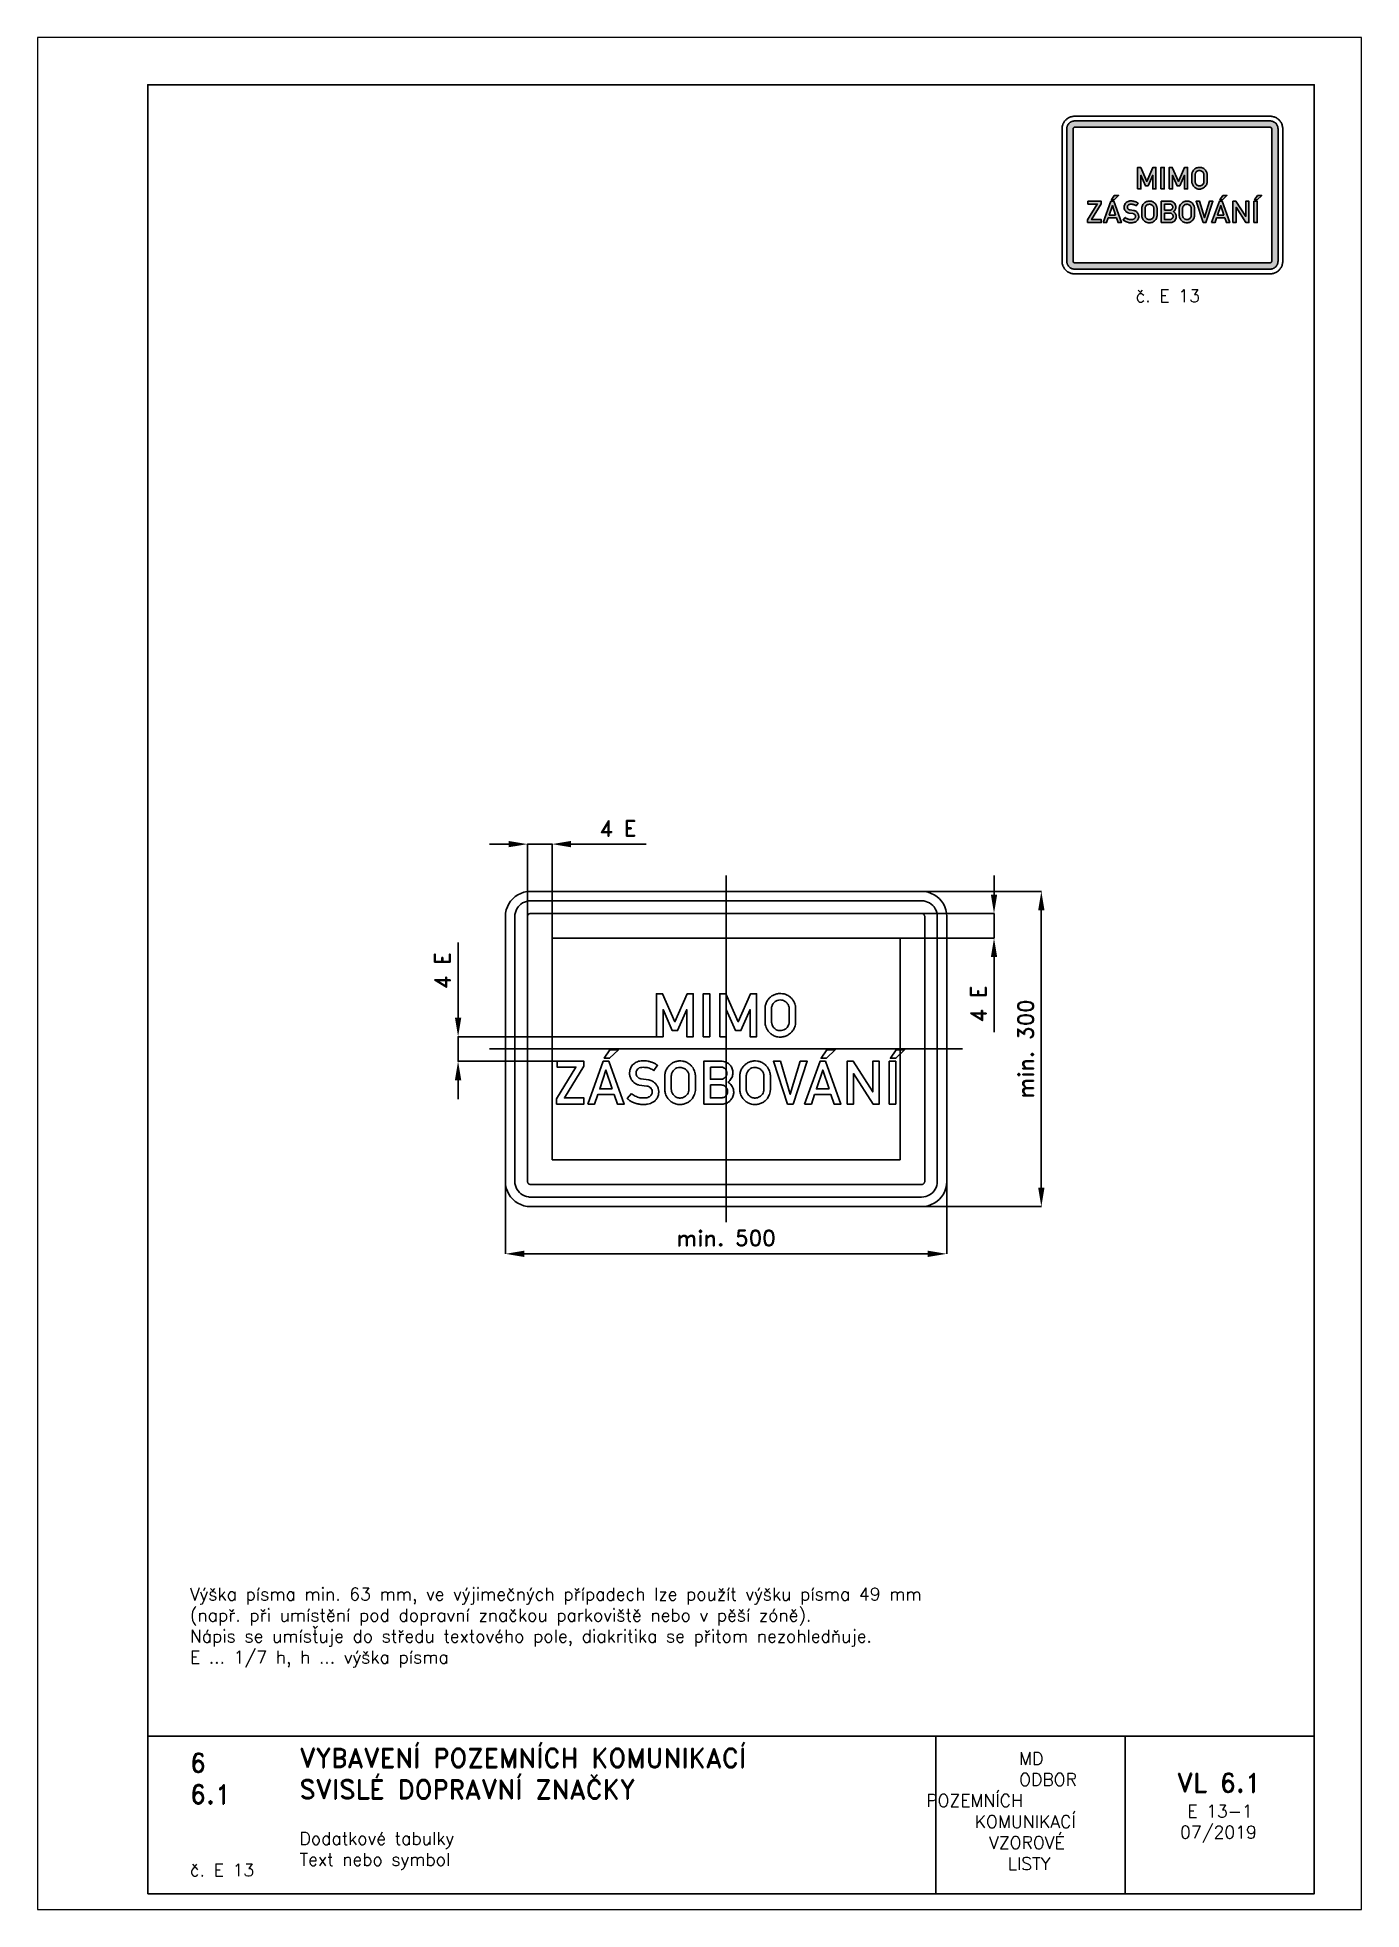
# Paper-space layout 'E 13' of a CAD drawing. Header units: millimetres. Extents: x 0 to 210, y 0 to 297.
# The model-space entities are those that its viewports show. They can reach past a viewport. Long polylines and large blocks are cut down to what shows.
import ezdxf

# ---------------------------------------------------------------- set-up
doc = ezdxf.new("R2010")
doc.units = ezdxf.units.MM
doc.header["$LTSCALE"] = 5
doc.linetypes.add('ČERCHOVANÁX2', pattern=[2, 1, -0.5, 0, -0.5])
doc.linetypes.add('ČÁRKOVANÁX2', pattern=[1.5, 1, -0.5])
for name, color, linetype in [('Kóty', 2, 'Continuous'), ('Rozpiska', 7, 'Continuous'), ('Značka', 7, 'Continuous')]:
    doc.layers.add(name, color=color, linetype=linetype)
doc.layers.add('Rámeček', color=6, linetype='Continuous', plot=False)
doc.styles.get("Standard").update_dxf_attribs({"font": 'romand.shx', "height": 25})
doc.dimstyles.get("Standard").update_dxf_attribs({"dimtxt": 25, "dimasz": 30, "dimexe": 0.18, "dimexo": 0.0625, "dimgap": 12.5, "dimtad": 1, "dimdec": 0, "dimzin": 0, "dimdsep": 46, "dimtxsty": 'Standard', "dimcen": 0.09, "dimadec": 0, "dimazin": 0, "dimtfac": 1, "dimtdec": 0, "dimtofl": 0, "dimtmove": 0, "dimatfit": 3, "dimfxl": 1, "dimtolj": 1, "dimtzin": 0, "dimarcsym": 0})

psp = doc.layouts.new('E 13')

# ---------------------------------------------------------------- texts
at = {"layer": 'Rozpiska', "color": 7, "attachment_point": 1}
for s, width, gutter_width, heights, insert, char_height in [('\\pi6.59524;č. E 13', 25, 75, [0], (167.57, 257), 2), ('\\A1;\\PVýška písma min. 63 mm, ve výjimečných případech lze použít výšku písma 49 mm {\\H1.83333x; }\\P(např. při umístění pod dopravní značkou parkoviště nebo v pěší zóně). {\\H1.74603x; }\\PNápis se umísťuje do středu textového pole, diakritika se přitom nezohledňuje.{\\H1.75132x; }\\PE ... 1/7 h, h ... výška písma{\\H1.77337x; }', 166.2378, 100, [0], (24.17, 54.38), 2), ('6', 149.0422, 100, [0], (24.17, 24.77), 3), ('{\\C6;VYBAVENÍ POZEMNÍCH KOMUNIKACÍ\\P}SVISLÉ DOPRAVNÍ ZNAČKY{\\H1.34524x; }', 149.0422, 100, [0], (41.56, 25.56), 3), ('\\pi14.7414;{\\C6;MD\\P\\pi2.36044;}ODBOR POZEMNÍCH{\\H1.57143x; }\\P\\pi7.69378;KOMUNIKACÍ{\\H1.5x; }\\P\\pi9.97949;{\\C6;VZOROVÉ\\H1.47619x; \\H0.67742x;\\P\\pi12.93187;LISTY\\H1.26984x; }', 33.1018, 100, [0], (140.95, 24.95), 2), ('\\pi1.03113;{\\H1.5x;\\C6;VL 6.1\\P\\pi2.69777;\\H0.66667x;E 13-1\\H1.66666x; \\H0.6x;\\P\\pi1.5549;07/2019\\H1.80159x; }', 16.0623, 100, [0], (179.66, 21.61), 2), ('6.1', 149.0422, 100, [0], (24.17, 19.78), 3), ('{\\C6;Dodatkové tabulky\\P}Text nebo symbol{\\H1.83333x; }', 149.0422, 100, [0], (41.56, 12.29), 2), ('{\\C6;č. E 13}', 18.3305, 100, [2.67], (24.17, 7.28), 2)]:
    psp.add_mtext_dynamic_manual_height_columns(s, width=width, gutter_width=gutter_width, heights=heights, dxfattribs=dict(at, insert=insert, char_height=char_height))

msp = doc.modelspace()

# ---------------------------------------------------------------- blocks, each defined once
blk = doc.blocks.new('*D0')
at = {"layer": 'Defpoints', "color": 0, "transparency": 16777216}
for p in [(280, 250), (500, 250), (293.1, -250)]:
    blk.add_point(p, dxfattribs=at)
at = {"layer": 'Kóty', "color": 0, "lineweight": -2, "transparency": 16777216}
for p, q in [((280, 250), (500.2, 250)), ((500, -220), (500, 220)), ((293.1, -250), (500.2, -250))]:
    blk.add_line(p, q, dxfattribs=at)
at = {"layer": 'Kóty', "color": 0, "transparency": 16777216}
for points in [[(495, 220), (505, 220), (500, 250)], [(495, -220), (505, -220), (500, -250)]]:
    blk.add_solid(points, dxfattribs=at)
at = {"layer": 'Kóty', "color": 0, "transparency": 16777216, "insert": (475, 0), "char_height": 25, "attachment_point": 5, "rotation": 90}
blk.add_mtext('\\A1;min. 300', dxfattribs=at)
blk = doc.blocks.new('*D1')
at = {"layer": 'Defpoints', "color": 0, "transparency": 16777216}
for p in [(-276, 325), (-315, 177.5), (-276, 176)]:
    blk.add_point(p, dxfattribs=at)
at = {"layer": 'Kóty', "color": 0, "lineweight": -2, "transparency": 16777216}
for p, q in [((-345, 325), (-375, 325)), ((-315, 177.6), (-315, 325.2)), ((-276, 176.1), (-276, 325.2)), ((-246, 325), (-126.7, 325))]:
    blk.add_line(p, q, dxfattribs=at)
at = {"layer": 'Kóty', "color": 0, "transparency": 16777216}
for points in [[(-345, 330), (-345, 320), (-315, 325)], [(-246, 330), (-246, 320), (-276, 325)]]:
    blk.add_solid(points, dxfattribs=at)
at = {"layer": 'Kóty', "color": 0, "transparency": 16777216, "insert": (-171.4, 350), "char_height": 25, "attachment_point": 5}
blk.add_mtext('\\A1;4 E', dxfattribs=at)
blk = doc.blocks.new('*D2')
at = {"layer": 'Defpoints', "color": 0, "transparency": 16777216}
for p in [(-350, -194), (350, -181.3), (350, -325)]:
    blk.add_point(p, dxfattribs=at)
at = {"layer": 'Kóty', "color": 0, "lineweight": -2, "transparency": 16777216}
for p, q in [((-350, -194.1), (-350, -325.2)), ((350, -181.3), (350, -325.2)), ((-320, -325), (320, -325))]:
    blk.add_line(p, q, dxfattribs=at)
at = {"layer": 'Kóty', "color": 0, "transparency": 16777216}
for points in [[(-320, -320), (-320, -330), (-350, -325)], [(320, -320), (320, -330), (350, -325)]]:
    blk.add_solid(points, dxfattribs=at)
at = {"layer": 'Kóty', "color": 0, "transparency": 16777216, "insert": (0, -300), "char_height": 25, "attachment_point": 5}
blk.add_mtext('\\A1;min. 500', dxfattribs=at)
blk = doc.blocks.new('*D3')
at = {"layer": 'Defpoints', "color": 0, "transparency": 16777216}
for p in [(278.7, 215), (276, 176), (425, 176)]:
    blk.add_point(p, dxfattribs=at)
at = {"layer": 'Kóty', "color": 0, "lineweight": -2, "transparency": 16777216}
for p, q in [((425, 245), (425, 275)), ((278.7, 215), (425.2, 215)), ((276.1, 176), (425.2, 176)), ((425, 146), (425, 26.7))]:
    blk.add_line(p, q, dxfattribs=at)
at = {"layer": 'Kóty', "color": 0, "transparency": 16777216}
for points in [[(420, 245), (430, 245), (425, 215)], [(420, 146), (430, 146), (425, 176)]]:
    blk.add_solid(points, dxfattribs=at)
at = {"layer": 'Kóty', "color": 0, "transparency": 16777216, "insert": (400, 71.4), "char_height": 25, "attachment_point": 5, "rotation": 90}
blk.add_mtext('\\A1;4 E', dxfattribs=at)
blk = doc.blocks.new('*D5')
at = {"layer": 'Defpoints', "color": 0, "transparency": 16777216}
for p in [(-425, 19.5), (-110.4, 19.5), (-267.9, -19.5)]:
    blk.add_point(p, dxfattribs=at)
at = {"layer": 'Kóty', "color": 0, "lineweight": -2, "transparency": 16777216}
for p, q in [((-425, 49.5), (-425, 168.8)), ((-110.4, 19.5), (-425.2, 19.5)), ((-268, -19.5), (-425.2, -19.5)), ((-425, -49.5), (-425, -79.5))]:
    blk.add_line(p, q, dxfattribs=at)
at = {"layer": 'Kóty', "color": 0, "transparency": 16777216}
for points in [[(-430, 49.5), (-420, 49.5), (-425, 19.5)], [(-430, -49.5), (-420, -49.5), (-425, -19.5)]]:
    blk.add_solid(points, dxfattribs=at)
at = {"layer": 'Kóty', "color": 0, "transparency": 16777216, "insert": (-450, 124.1), "char_height": 25, "attachment_point": 5, "rotation": 90}
blk.add_mtext('\\A1;4 E', dxfattribs=at)

# ---------------------------------------------------------------- dimensions: what is measured, and where the dimension line sits
at = {"layer": 'Kóty'}
for base, p1, p2, text, picture, middle in [((-276, 325), (-315, 177.504), (-276, 176), '4 E', '*D1', (-171.357, 350)), ((350, -325), (-350, -194.044), (350, -181.272), 'min. 500', '*D2', (0, -300))]:
    dim = msp.add_linear_dim(base=base, p1=p1, p2=p2, text=text, dimstyle='Standard', dxfattribs=at)
    dim.commit()
    dim.dimension.update_dxf_attribs({"geometry": picture, "text_midpoint": middle})
for base, p1, p2, text, picture, middle in [((425.001, 176), (278.673, 215), (276, 176), '4 E', '*D3', (400.001, 71.357)), ((500, 250), (293.059, -250), (279.957, 250), 'min. 300', '*D0', (475, 0)), ((-425, 19.507), (-267.934, -19.5), (-110.351, 19.507), '4 E', '*D5', (-450, 124.15))]:
    dim = msp.add_linear_dim(base=base, p1=p1, p2=p2, angle=90, text=text, dimstyle='Standard', dxfattribs=at)
    dim.commit()
    dim.dimension.update_dxf_attribs({"geometry": picture, "text_midpoint": middle})

# ---------------------------------------------------------------- linework, layer by layer
at = {"layer": 'Kóty'}
for points in [[(-315, 325), (-276, 325)], [(425.001, 176), (425.001, 215)], [(-425, -20), (-425, 20.007)]]:
    msp.add_lwpolyline(points, dxfattribs=at)
at = {"layer": 'Značka', "color": 6, "linetype": 'ČERCHOVANÁX2', "ltscale": 5}
for points in [[(0, -275), (0, 275)], [(375, 0), (-375, 0)]]:
    msp.add_lwpolyline(points, dxfattribs=at)
at = {"layer": 'Značka', "color": 5}
for points in [[(-310, -250), (-310.2, -250), (-310.3, -249.999, -0.0321908), (-315.5, -249.637), (-320.6, -248.582), (-325.5, -246.923), (-330.1, -244.589), (-334.4, -241.714), (-338.3, -238.284), (-341.7, -234.403), (-344.6, -230.091), (-346.9, -225.46), (-348.6, -220.555), (-349.7, -215.477), (-350, -210.314), (-350, -210.157), (-350, -210), (-350, 210), (-350, 210.157), (-350, 210.314), (-349.6, 215.479), (-348.6, 220.555), (-346.9, 225.464), (-344.6, 230.091), (-341.7, 234.402), (-338.3, 238.284), (-334.4, 241.717), (-330.1, 244.589), (-325.5, 246.906), (-320.6, 248.582), (-315.5, 249.654), (-310.3, 249.999), (-310.2, 250), (-310, 250), (310, 250), (310.2, 250), (310.3, 249.999, -0.0321908), (315.5, 249.637), (320.6, 248.582), (325.5, 246.923), (330.1, 244.589), (334.4, 241.714), (338.3, 238.284), (341.7, 234.403), (344.6, 230.091), (346.9, 225.46), (348.6, 220.555), (349.7, 215.477), (350, 210.314), (350, 210.157), (350, 210), (350, -210), (350, -210.157), (350, -210.314), (349.6, -215.479), (348.6, -220.555), (346.9, -225.464), (344.6, -230.091), (341.7, -234.402), (338.3, -238.284), (334.4, -241.717), (330.1, -244.589), (325.5, -246.906), (320.6, -248.582), (315.5, -249.654), (310.3, -249.999), (310.2, -250), (310, -250), (-310, -250)], [(-310, -235), (-310.1, -235), (-310.2, -234.999, -0.0321794), (-313.4, -234.773), (-316.6, -234.114), (-319.7, -233.077), (-322.6, -231.618), (-325.3, -229.821), (-327.7, -227.678), (-329.8, -225.252), (-331.6, -222.557), (-333.1, -219.663), (-334.1, -216.597), (-334.8, -213.423), (-335, -210.196), (-335, -210.098), (-335, -210), (-335, 210), (-335, 210.098), (-335, 210.196), (-334.8, 213.424), (-334.1, 216.597), (-333.1, 219.665), (-331.6, 222.557), (-329.8, 225.251), (-327.7, 227.678), (-325.3, 229.823), (-322.6, 231.618), (-319.7, 233.066), (-316.6, 234.114), (-313.4, 234.784), (-310.2, 234.999), (-310.1, 235), (-310, 235), (310, 235), (310.1, 235), (310.2, 234.999, -0.0321983), (313.4, 234.773), (316.6, 234.114), (319.7, 233.077), (322.6, 231.618), (325.3, 229.821), (327.7, 227.678), (329.8, 225.252), (331.6, 222.557), (333.1, 219.663), (334.1, 216.597), (334.8, 213.423), (335, 210.196), (335, 210.098), (335, 210), (335, -210), (335, -210.098), (335, -210.196), (334.8, -213.424), (334.1, -216.597), (333.1, -219.665), (331.6, -222.557), (329.8, -225.251), (327.7, -227.678), (325.3, -229.823), (322.6, -231.618), (319.7, -233.066), (316.6, -234.114), (313.4, -234.784), (310.2, -234.999), (310.1, -235), (310, -235), (-310, -235)], [(61.774, 64.401), (61.802, 64.965), (61.837, 65.528, -0.0306634), (62.219, 68.362, -0.0310687), (62.95, 71.138, -0.0663017), (65.564, 76.759, -0.0684794), (69.58, 81.5, -0.0618534), (73.996, 84.804, -0.0599299), (79.071, 86.948, -0.0573434), (84.314, 87.949, -0.0575839), (89.647, 87.734, -0.0569077), (94.744, 86.446, -0.0574926), (99.415, 84.043, -0.0553725), (103.369, 80.847, -0.0534592), (106.547, 76.868, -0.0430319), (108.434, 73.444, -0.0488566), (109.657, 69.756, -0.0227255), (110.045, 67.739, -0.0129411), (110.288, 65.698), (110.32, 65.361), (110.351, 65.025), (110.351, 42.252), (110.304, 41.727), (110.252, 41.203, -0.0357808), (109.518, 36.982, -0.0478468), (108.092, 32.937, -0.078789), (104.465, 27.254, -0.0730929), (99.287, 22.872, -0.0601265), (94.359, 20.354, -0.0598536), (88.988, 19.082, -0.0711115), (82.299, 19.129, -0.0741898), (75.905, 21.073, -0.0660436), (70.873, 24.136, -0.0616936), (66.767, 28.375, -0.0470817), (64.402, 32.006, -0.0538828), (62.822, 36.004, -0.0302185), (62.227, 38.657, -0.0176843), (61.887, 41.359), (61.829, 41.986), (61.774, 42.613), (61.774, 64.401)], [(72.13, 64.359), (72.13, 42.606), (72.159, 42.195), (72.193, 41.784, 0.0375951), (72.561, 39.64, 0.0416776), (73.263, 37.577, 0.0628994), (74.852, 34.77, 0.0601825), (77.088, 32.42, 0.0594366), (79.704, 30.625, 0.0643289), (82.655, 29.53, 0.0505273), (85.091, 29.165, 0.0445523), (87.571, 29.268, 0.0739032), (91.753, 30.381, 0.0850033), (95.363, 32.717, 0.0736175), (97.774, 35.503, 0.0635767), (99.351, 38.845, 0.0331968), (99.824, 40.518, 0.0426567), (100.038, 42.23), (100.046, 42.45), (100.052, 42.67), (100.052, 64.309), (100.056, 64.695), (100.052, 65.081, 0.0626186), (99.67, 67.451, 0.0483355), (98.763, 69.714, 0.0769071), (96.247, 73.373, 0.0837832), (92.742, 76.039, 0.0698639), (89.487, 77.353, 0.0666769), (85.97, 77.746, 0.0885208), (81.131, 76.896, 0.0981196), (76.967, 74.396, 0.0628405), (74.894, 72.149, 0.0513994), (73.376, 69.48, 0.0395321), (72.578, 67.342, 0.0507322), (72.179, 65.117), (72.151, 64.738), (72.13, 64.359)], [(-150.011, -70.826), (-149.371, -71.363, 0.00713935), (-148.722, -71.888, 0.0391016), (-145.604, -73.946, 0.0320901), (-142.205, -75.55, 0.0326481), (-138.556, -76.807, 0.0398954), (-134.796, -77.52, 0.0244801), (-132.26, -77.7, 0.0143241), (-129.689, -77.682, 0.0353149), (-125.841, -77.355, 0.0841503), (-122.251, -76.16, 0.0552019), (-120.584, -75.093, 0.056031), (-119.184, -73.68, 0.057322), (-118.105, -71.995, 0.05693), (-117.435, -70.11, 0.0628276), (-117.164, -67.939, 0.0644235), (-117.449, -65.761, 0.0858501), (-118.623, -63.029, 0.089185), (-120.65, -60.86, 0.071825), (-122.786, -59.606, 0.0592905), (-125.163, -58.947), (-125.453, -58.899), (-125.743, -58.855), (-137.594, -57.339), (-138.072, -57.199), (-138.55, -57.056, -0.0177763), (-140.838, -56.285, -0.0323006), (-143.034, -55.292, -0.0621789), (-146.375, -53.008, -0.055277), (-149.125, -49.98, -0.0688274), (-151.747, -45.376, -0.0728969), (-152.979, -40.254, -0.0746657), (-152.831, -34.987, -0.0722558), (-151.151, -29.934, -0.0946087), (-146.843, -23.985, -0.103598), (-140.696, -20.166, -0.0552101), (-136.804, -19.068, -0.0350999), (-132.763, -18.685, -0.0294097), (-128.214, -18.776, -0.0306392), (-123.725, -19.408, -0.0329392), (-118.861, -20.682, -0.0299131), (-114.183, -22.56, -0.0195836), (-111.818, -23.747, -0.028925), (-109.586, -25.152), (-109.149, -25.468), (-108.715, -25.79), (-114.552, -34.155), (-115.309, -33.687, 0.00514132), (-116.075, -33.227, 0.0318257), (-119.673, -31.418, 0.0354818), (-123.462, -30.111, 0.0379074), (-127.327, -29.31, 0.0356172), (-131.353, -29.084, 0.0569553), (-135.624, -29.502, 0.118694), (-139.343, -31.258, 0.0895719), (-141.238, -33.317, 0.0771466), (-142.389, -35.919, 0.0509592), (-142.723, -37.677, 0.0550141), (-142.68, -39.447, 0.0765681), (-141.976, -41.938, 0.0702006), (-140.576, -44.143, 0.0532008), (-139.232, -45.501, 0.0574175), (-137.636, -46.523, 0.0305915), (-136.774, -46.902, 0.0329658), (-135.872, -47.167, 0.0196256), (-135.171, -47.299, 0.00649385), (-134.463, -47.394), (-123.243, -48.868), (-122.856, -48.914), (-122.471, -48.967, -0.0576844), (-119.317, -49.832, -0.0453563), (-116.372, -51.34, -0.0621072), (-112.443, -54.382, -0.0684581), (-109.445, -58.31, -0.0673537), (-107.536, -62.681, -0.0645418), (-106.824, -67.419, -0.0735371), (-107.38, -72.912, -0.0756885), (-109.515, -78.001, -0.0656808), (-112.371, -81.761, -0.0666816), (-116.082, -84.631, -0.056082), (-120.07, -86.465, -0.0382937), (-124.362, -87.528, -0.0422021), (-130.502, -88.137, -0.0424768), (-136.63, -87.705, -0.0406818), (-142.618, -86.371, -0.0369111), (-148.346, -84.121, -0.028956), (-152.087, -82.138, -0.0389405), (-155.508, -79.68, -0.00610932), (-156.103, -79.175), (-156.69, -78.66), (-150.011, -70.826)], [(-97.183, -42.599), (-97.155, -42.035), (-97.12, -41.472, -0.0306748), (-96.738, -38.638, -0.0310639), (-96.008, -35.863, -0.0662957), (-93.393, -30.241, -0.0684811), (-89.378, -25.5, -0.0618555), (-84.961, -22.196, -0.0599325), (-79.886, -20.053, -0.0573462), (-74.643, -19.051, -0.057581), (-69.31, -19.266, -0.0569133), (-64.213, -20.554, -0.0575004), (-59.543, -22.957, -0.0553794), (-55.588, -26.153, -0.0534526), (-52.41, -30.132, -0.0430252), (-50.523, -33.556, -0.048849), (-49.3, -37.244, -0.0226964), (-48.913, -39.261, -0.0129549), (-48.67, -41.303), (-48.637, -41.639), (-48.606, -41.975), (-48.606, -64.748), (-48.653, -65.273), (-48.705, -65.797, -0.0357688), (-49.439, -70.018, -0.04784), (-50.865, -74.063, -0.0787901), (-54.492, -79.746, -0.0731022), (-59.67, -84.128, -0.0601168), (-64.598, -86.646, -0.0598492), (-69.969, -87.918, -0.0711115), (-76.658, -87.871, -0.0741828), (-83.052, -85.928, -0.066038), (-88.084, -82.864, -0.0616978), (-92.19, -78.625, -0.0470854), (-94.555, -74.994, -0.0538685), (-96.135, -70.996, -0.0302185), (-96.73, -68.343, -0.0176835), (-97.07, -65.641), (-97.128, -65.014), (-97.183, -64.387), (-97.183, -42.599)], [(-86.827, -42.641), (-86.827, -64.394), (-86.798, -64.805), (-86.764, -65.216, 0.0375904), (-86.396, -67.36, 0.0416842), (-85.694, -69.423, 0.0628947), (-84.105, -72.23, 0.0601798), (-81.869, -74.58, 0.059414), (-79.253, -76.375, 0.0643289), (-76.302, -77.47, 0.0505225), (-73.866, -77.835, 0.0445718), (-71.386, -77.732, 0.0739133), (-67.204, -76.619, 0.0850065), (-63.594, -74.283, 0.0736354), (-61.184, -71.497, 0.0635782), (-59.606, -68.155, 0.0331968), (-59.133, -66.482, 0.0426434), (-58.919, -64.77), (-58.911, -64.55), (-58.905, -64.33), (-58.905, -42.691), (-58.901, -42.305), (-58.905, -41.919, 0.0626056), (-59.288, -39.549, 0.0483169), (-60.194, -37.286, 0.0769054), (-62.71, -33.627, 0.0837727), (-66.215, -30.961, 0.0698639), (-69.47, -29.647, 0.0666745), (-72.987, -29.254, 0.0885194), (-77.826, -30.104, 0.0981209), (-81.99, -32.604, 0.0628472), (-84.063, -34.851, 0.051387), (-85.581, -37.52, 0.0395198), (-86.379, -39.658, 0.0507493), (-86.778, -41.883), (-86.806, -42.262), (-86.827, -42.641)], [(-35.289, -87.5), (-35.289, -19.5), (-7.353, -19.5), (-6.655, -19.522, -0.00701035), (-5.957, -19.557, -0.053519), (-2.117, -20.221, -0.0588633), (1.502, -21.731, -0.0841011), (5.965, -25.129, -0.0839884), (9.074, -29.785, -0.0528847), (10.279, -33.059, -0.0480705), (10.802, -36.5, -0.047683), (10.722, -40.006, -0.051695), (9.952, -43.428, -0.057806), (8.36, -46.972, -0.0569288), (6.014, -50.057, -0.0189907), (5.128, -50.954, -0.0191924), (4.179, -51.779), (3.666, -52.18), (3.145, -52.572), (3.844, -53.072), (4.533, -53.585, -0.0455376), (7.35, -56.18, -0.0539773), (9.605, -59.287, -0.0774312), (11.621, -64.161, -0.0763325), (12.084, -69.445, -0.0849324), (10.879, -75.339, -0.0827161), (7.82, -80.516, -0.0672855), (4.355, -83.888, -0.0675502), (0.135, -86.211, -0.0454703), (-2.842, -87.139, -0.0487669), (-5.922, -87.493, -0.00709858), (-6.495, -87.502), (-7.069, -87.5), (-35.289, -87.5)], [(-24.94, -28.637), (-24.94, -48.039), (-8.635, -48.039, 0.00531411), (-8, -48.035, 0.0160294), (-7.367, -48.003, 0.0916383), (-4.462, -47.185, 0.0807432), (-1.948, -45.411, 0.0813074), (-0.014, -43.012, 0.0860902), (1.02, -40.141, 0.0874603), (1.119, -37.004, 0.0858382), (0.156, -34.007, 0.0819414), (-1.589, -31.534, 0.0786347), (-4.016, -29.735, 0.0467146), (-5.534, -29.058, 0.0540262), (-7.14, -28.701), (-7.483, -28.665), (-7.827, -28.637), (-24.94, -28.637)], [(21.725, -42.599), (21.753, -42.035), (21.788, -41.472, -0.0306854), (22.17, -38.638, -0.0310741), (22.9, -35.863, -0.0663003), (25.515, -30.241, -0.0684771), (29.53, -25.5, -0.0618621), (33.947, -22.196, -0.0599325), (39.022, -20.053, -0.0573462), (44.265, -19.051, -0.057581), (49.598, -19.266, -0.0569133), (54.695, -20.554, -0.0575004), (59.365, -22.957, -0.0553794), (63.32, -26.153, -0.0534575), (66.498, -30.132, -0.0430319), (68.384, -33.556, -0.0488566), (69.608, -37.244, -0.0227255), (69.995, -39.261, -0.0129402), (70.238, -41.303), (70.271, -41.639), (70.302, -41.975), (70.302, -64.748), (70.254, -65.273), (70.203, -65.797, -0.0357828), (69.469, -70.018, -0.0478468), (68.043, -74.063, -0.0787901), (64.416, -79.746, -0.0730964), (59.238, -84.128, -0.060119), (54.31, -86.646, -0.0598483), (48.939, -87.918, -0.0711115), (42.25, -87.871, -0.0741855), (35.856, -85.928, -0.0660434), (30.824, -82.864, -0.0616939), (26.718, -78.625, -0.0470796), (24.353, -74.994, -0.0538817), (22.773, -70.996, -0.0302185), (22.178, -68.343, -0.0176835), (21.838, -65.641), (21.78, -65.014), (21.725, -64.387), (21.725, -42.599)], [(32.08, -42.641), (32.08, -64.394), (32.109, -64.805), (32.144, -65.216, 0.0375904), (32.512, -67.36, 0.0416711), (33.214, -69.423, 0.0628947), (34.803, -72.23, 0.0601726), (37.039, -74.58, 0.0594199), (39.655, -76.375, 0.064325), (42.606, -77.47, 0.0505212), (45.042, -77.835, 0.0445707), (47.522, -77.732, 0.0739133), (51.704, -76.619, 0.0850065), (55.314, -74.283, 0.0736229), (57.724, -71.497, 0.0635782), (59.302, -68.155, 0.0331968), (59.775, -66.482, 0.0426611), (59.989, -64.77), (59.997, -64.55), (60.003, -64.33), (60.003, -42.691), (60.007, -42.305), (60.003, -41.919, 0.062618), (59.62, -39.549, 0.0483169), (58.714, -37.286, 0.0769054), (56.198, -33.627, 0.0837727), (52.693, -30.961, 0.0698677), (49.438, -29.647, 0.0666726), (45.921, -29.254, 0.0885178), (41.082, -30.104, 0.0981247), (36.918, -32.604, 0.0628472), (34.845, -34.851, 0.0514043), (33.327, -37.52, 0.0395321), (32.529, -39.658, 0.0507361), (32.13, -41.883), (32.102, -42.262), (32.08, -42.641)], [(-24.919, -57.12), (-24.919, -77.704), (-8.571, -77.704, 0.00361525), (-7.954, -77.695, 0.01086), (-7.338, -77.668, 0.0587304), (-4.9, -77.214, 0.0631196), (-2.628, -76.181, 0.0840679), (-0.105, -74.104, 0.0857241), (1.594, -71.307, 0.082245), (2.355, -68.291, 0.0809766), (2.118, -65.195, 0.0888418), (0.801, -61.963, 0.0842571), (-1.544, -59.344, 0.0656007), (-3.67, -57.952, 0.0803981), (-6.056, -57.24, 0.0183531), (-6.734, -57.163, 0.00611355), (-7.416, -57.12), (-24.919, -57.12)]]:
    msp.add_lwpolyline(points, format="xyb", dxfattribs=at)
for points in [[(-310, -215), (310, -215), (310, -215), (310, -215), (310.7, -214.955), (311.3, -214.823), (311.9, -214.615), (312.5, -214.324), (313.1, -213.964), (313.5, -213.536), (314, -213.05), (314.3, -212.511), (314.6, -211.933), (314.8, -211.319), (315, -210.685), (315, -210.039), (315, -210.02), (315, -210), (315, 210), (315, 210.02), (315, 210.039), (315, 210.685), (314.8, 211.319), (314.6, 211.933), (314.3, 212.511), (314, 213.05), (313.5, 213.536), (313.1, 213.965), (312.5, 214.324), (311.9, 214.613), (311.3, 214.823), (310.7, 214.957), (310, 215), (310, 215), (310, 215), (-310, 215), (-310, 215), (-310, 215), (-310.7, 214.955), (-311.3, 214.823), (-311.9, 214.615), (-312.5, 214.324), (-313.1, 213.964), (-313.5, 213.536), (-314, 213.05), (-314.3, 212.511), (-314.6, 211.933), (-314.8, 211.319), (-315, 210.685), (-315, 210.039), (-315, 210.02), (-315, 210), (-315, -210), (-315, -210.02), (-315, -210.039), (-315, -210.685), (-314.8, -211.319), (-314.6, -211.933), (-314.3, -212.511), (-314, -213.05), (-313.5, -213.536), (-313.1, -213.965), (-312.5, -214.324), (-311.9, -214.613), (-311.3, -214.823), (-310.7, -214.957), (-310, -215), (-310, -215), (-310, -215)], [(-110.351, 19.507), (-110.351, 87.493), (-100.612, 87.493), (-81.154, 43.314), (-61.653, 87.493), (-51.97, 87.493), (-51.97, 19.507), (-62.319, 19.507), (-62.319, 62.63), (-76.925, 29.282), (-85.404, 29.282), (-99.995, 62.63), (-99.995, 19.507), (-110.351, 19.507)], [(-36.104, 19.5), (-36.104, 87.493), (-25.798, 87.493), (-25.798, 19.5), (-36.104, 19.5)], [(-9.931, 19.507), (-9.931, 87.493), (-0.191, 87.493), (19.267, 43.314), (38.767, 87.493), (48.45, 87.493), (48.45, 19.507), (38.101, 19.507), (38.101, 62.63), (23.495, 29.282), (15.017, 29.282), (0.425, 62.63), (0.425, 19.507), (-9.931, 19.507)], [(-269.16, -87.5), (-269.16, -78.95), (-238.191, -28.701), (-267.934, -28.701), (-267.934, -19.5), (-225.349, -19.5), (-225.349, -27.497), (-256.36, -77.739), (-225.349, -77.739), (-225.349, -87.5), (-269.16, -87.5)], [(-219.399, -87.5), (-194.756, -19.493), (-186.164, -19.493), (-161.507, -87.5), (-172.43, -87.5), (-177.508, -72.306), (-203.525, -72.306), (-208.519, -87.5), (-219.399, -87.5)], [(-184.125, -1.286), (-170.768, -1.286), (-184.733, -14.642), (-193.232, -14.642), (-184.125, -1.286)], [(97.63, -87.493), (75.119, -19.5), (86.162, -19.5), (101.908, -71.747), (117.697, -19.5), (128.64, -19.5), (106.172, -87.493), (97.63, -87.493)], [(124.39, -87.5), (149.033, -19.493), (157.625, -19.493), (182.283, -87.5), (171.36, -87.5), (166.281, -72.306), (140.264, -72.306), (135.27, -87.5), (124.39, -87.5)], [(159.875, -1.286), (173.232, -1.286), (159.267, -14.642), (150.768, -14.642), (159.875, -1.286)], [(191.923, -87.5), (191.923, -19.5), (201.684, -19.5), (232.574, -68.035), (232.574, -19.5), (242.987, -19.5), (242.916, -87.5), (233.155, -87.5), (202.201, -39.029), (202.201, -87.5), (191.923, -87.5)], [(258.853, -87.5), (258.853, -19.507), (269.16, -19.507), (269.16, -87.5), (258.853, -87.5)], [(269.875, -1.286), (283.232, -1.286), (269.267, -14.642), (260.768, -14.642), (269.875, -1.286)], [(-180.497, -63.275), (-190.471, -33.398), (-200.423, -63.275), (-180.497, -63.275)], [(163.292, -63.275), (153.319, -33.398), (143.367, -63.275), (163.292, -63.275)]]:
    msp.add_lwpolyline(points, dxfattribs=at)
at = {"layer": 'Značka', "color": 6, "linetype": 'ČÁRKOVANÁX2', "ltscale": 2.5}
msp.add_lwpolyline([(276, -176), (-276, -176), (-276, 176), (276, 176), (276, -176)], dxfattribs=at)

msp.set_redraw_order([(e.dxf.handle, doc.entitydb.next_handle()) for e in msp.query("TEXT MTEXT ATTDEF DIMENSION ARC_DIMENSION")])  # texts and dimensions are drawn at this point

# ---------------------------------------------------------------- hatches: boundary and pattern name
at = {"layer": 'Značka'}
h = psp.add_hatch(color=249, dxfattribs=at)
h.dxf.hatch_style = 1
edge = h.paths.add_edge_path()
edge.add_line((164.5, 260.25), (164.5, 260.25))
edge.add_line((164.5, 260.25), (164.49, 260.25))
edge.add_arc((164.5, 261.51), 1.26, 262.3072, 269.6797, ccw=False)
edge.add_arc((164.48, 261.39), 1.14, 254.2017, 262.3212, ccw=False)
edge.add_arc((164.45, 261.37), 1.12, 247.167, 255.4753, ccw=False)
edge.add_arc((164.47, 261.43), 1.18, 239.2865, 247.172, ccw=False)
edge.add_arc((164.47, 261.46), 1.2, 232.4433, 240.1687, ccw=False)
edge.add_arc((164.46, 261.45), 1.19, 224.6404, 232.449, ccw=False)
edge.add_arc((164.45, 261.46), 1.18, 217.5705, 225.4075, ccw=False)
edge.add_arc((164.45, 261.46), 1.18, 209.7372, 217.5791, ccw=False)
edge.add_arc((164.44, 261.47), 1.19, 202.6906, 210.4901, ccw=False)
edge.add_arc((164.47, 261.48), 1.21, 195.0371, 202.6918, ccw=False)
edge.add_arc((164.44, 261.49), 1.19, 188.0108, 195.8291, ccw=False)
edge.add_arc((164.35, 261.48), 1.1, 179.6087, 188.0263, ccw=False)
edge.add_line((163.25, 261.49), (163.25, 261.49))
edge.add_line((163.25, 261.49), (163.25, 261.5))
edge.add_line((163.25, 261.5), (163.25, 282.5))
edge.add_line((163.25, 282.5), (163.25, 282.5))
edge.add_line((163.25, 282.5), (163.25, 282.51))
edge.add_arc((164.51, 282.5), 1.26, 172.3071, 179.6796, ccw=False)
edge.add_arc((164.4, 282.52), 1.14, 164.2041, 172.3231, ccw=False)
edge.add_arc((164.38, 282.55), 1.12, 157.1667, 165.4756, ccw=False)
edge.add_arc((164.43, 282.52), 1.18, 149.2885, 157.1732, ccw=False)
edge.add_arc((164.46, 282.53), 1.2, 142.4386, 150.1636, ccw=False)
edge.add_arc((164.45, 282.53), 1.19, 134.6459, 142.4529, ccw=False)
edge.add_arc((164.46, 282.55), 1.18, 127.5626, 135.3994, ccw=False)
edge.add_arc((164.46, 282.55), 1.18, 119.7449, 127.5861, ccw=False)
edge.add_arc((164.48, 282.55), 1.19, 112.6819, 120.4831, ccw=False)
edge.add_arc((164.49, 282.53), 1.21, 105.0433, 112.6989, ccw=False)
edge.add_arc((164.49, 282.56), 1.19, 98.0106, 105.8293, ccw=False)
edge.add_arc((164.48, 282.65), 1.1, 89.6033, 98.0211, ccw=False)
edge.add_line((164.49, 283.75), (164.5, 283.75))
edge.add_line((164.5, 283.75), (164.5, 283.75))
edge.add_line((164.5, 283.75), (195.5, 283.75))
edge.add_line((195.5, 283.75), (195.5, 283.75))
edge.add_line((195.5, 283.75), (195.51, 283.75))
edge.add_arc((195.5, 282.49), 1.26, 82.309, 89.6813, ccw=False)
edge.add_arc((195.52, 282.6), 1.14, 74.2059, 82.3282, ccw=False)
edge.add_arc((195.55, 282.62), 1.12, 67.1685, 75.4805, ccw=False)
edge.add_arc((195.53, 282.57), 1.18, 59.287, 67.1715, ccw=False)
edge.add_arc((195.53, 282.54), 1.2, 52.4311, 60.1594, ccw=False)
edge.add_arc((195.54, 282.55), 1.19, 44.6511, 52.461, ccw=False)
edge.add_arc((195.55, 282.54), 1.19, 37.5656, 45.3988, ccw=False)
edge.add_arc((195.55, 282.54), 1.18, 29.7452, 37.5858, ccw=False)
edge.add_arc((195.56, 282.52), 1.19, 22.6838, 30.478, ccw=False)
edge.add_arc((195.53, 282.51), 1.21, 15.0444, 22.6978, ccw=False)
edge.add_arc((195.56, 282.5), 1.19, 8.0094, 15.8298, ccw=False)
edge.add_arc((195.65, 282.51), 1.1, -0.3961, 8.0195, ccw=False)
edge.add_line((196.75, 282.51), (196.75, 282.5))
edge.add_line((196.75, 282.5), (196.75, 282.5))
edge.add_line((196.75, 282.5), (196.75, 261.5))
edge.add_line((196.75, 261.5), (196.75, 261.49))
edge.add_line((196.75, 261.49), (196.75, 261.49))
edge.add_arc((195.49, 261.49), 1.26, 352.3069, 359.6836, ccw=False)
edge.add_arc((195.6, 261.48), 1.14, 344.2063, 352.3235, ccw=False)
edge.add_arc((195.62, 261.45), 1.12, 337.1728, 345.4762, ccw=False)
edge.add_arc((195.57, 261.47), 1.18, 329.2864, 337.1689, ccw=False)
edge.add_arc((195.54, 261.47), 1.2, 322.4372, 330.163, ccw=False)
edge.add_arc((195.55, 261.46), 1.19, 314.6477, 322.455, ccw=False)
edge.add_arc((195.54, 261.44), 1.18, 307.571, 315.4093, ccw=False)
edge.add_arc((195.54, 261.44), 1.18, 299.7375, 307.5788, ccw=False)
edge.add_arc((195.52, 261.44), 1.19, 292.6882, 300.4894, ccw=False)
edge.add_arc((195.52, 261.46), 1.21, 285.0364, 292.6924, ccw=False)
edge.add_arc((195.51, 261.44), 1.19, 278.0102, 285.829, ccw=False)
edge.add_arc((195.52, 261.35), 1.1, 269.6085, 278.0256, ccw=False)
edge.add_line((195.51, 260.25), (195.5, 260.25))
edge.add_line((195.5, 260.25), (195.5, 260.25))
edge.add_line((195.5, 260.25), (164.5, 260.25))
edge = h.paths.add_edge_path(flags=16)
edge.add_line((164.5, 261.25), (195.5, 261.25))
edge.add_line((195.5, 261.25), (195.5, 261.25))
edge.add_line((195.5, 261.25), (195.5, 261.25))
edge.add_arc((195.5, 261.5), 0.252, 270.3162, 277.6886)
edge.add_arc((195.5, 261.48), 0.229, 277.6823, 285.8052)
edge.add_arc((195.51, 261.47), 0.224, 284.5174, 292.8278)
edge.add_line((195.6, 261.27), (195.63, 261.28))
edge.add_line((195.63, 261.28), (195.65, 261.3))
edge.add_line((195.65, 261.3), (195.68, 261.32))
edge.add_line((195.68, 261.32), (195.7, 261.34))
edge.add_line((195.7, 261.34), (195.72, 261.37))
edge.add_line((195.72, 261.37), (195.73, 261.4))
edge.add_line((195.73, 261.4), (195.74, 261.43))
edge.add_line((195.74, 261.43), (195.75, 261.46))
edge.add_line((195.75, 261.46), (195.75, 261.5))
edge.add_line((195.75, 261.5), (195.75, 261.5))
edge.add_line((195.75, 261.5), (195.75, 261.5))
edge.add_line((195.75, 261.5), (195.75, 282.5))
edge.add_line((195.75, 282.5), (195.75, 282.5))
edge.add_line((195.75, 282.5), (195.75, 282.5))
edge.add_line((195.75, 282.5), (195.75, 282.53))
edge.add_arc((195.52, 282.5), 0.229, 7.7062, 15.816)
edge.add_arc((195.52, 282.51), 0.224, 14.5672, 22.8617)
edge.add_arc((195.51, 282.5), 0.235, 22.7803, 30.6666)
edge.add_arc((195.51, 282.5), 0.24, 29.868, 37.6102)
edge.add_arc((195.51, 282.5), 0.238, 37.4633, 45.2747)
edge.add_arc((195.51, 282.51), 0.237, 44.6495, 52.4797)
edge.add_arc((195.51, 282.51), 0.237, 52.419, 60.2499)
edge.add_arc((195.51, 282.51), 0.238, 59.5365, 67.3334)
edge.add_arc((195.5, 282.5), 0.243, 67.2863, 74.9503)
edge.add_arc((195.5, 282.51), 0.237, 74.1526, 81.979)
edge.add_arc((195.5, 282.53), 0.22, 81.9802, 90.4035)
edge.add_line((195.5, 282.75), (195.5, 282.75))
edge.add_line((195.5, 282.75), (195.5, 282.75))
edge.add_line((195.5, 282.75), (164.5, 282.75))
edge.add_line((164.5, 282.75), (164.5, 282.75))
edge.add_line((164.5, 282.75), (164.5, 282.75))
edge.add_line((164.5, 282.75), (164.47, 282.74))
edge.add_line((164.47, 282.74), (164.43, 282.74))
edge.add_line((164.43, 282.74), (164.4, 282.73))
edge.add_line((164.4, 282.73), (164.37, 282.71))
edge.add_line((164.37, 282.71), (164.35, 282.7))
edge.add_line((164.35, 282.7), (164.32, 282.67))
edge.add_line((164.32, 282.67), (164.3, 282.65))
edge.add_line((164.3, 282.65), (164.28, 282.62))
edge.add_arc((164.49, 282.5), 0.238, 149.4815, 157.2774)
edge.add_arc((164.49, 282.5), 0.243, 157.3319, 164.9883)
edge.add_arc((164.49, 282.5), 0.238, 164.1577, 171.9739)
edge.add_arc((164.47, 282.5), 0.221, 171.9836, 180.4)
edge.add_line((164.25, 282.5), (164.25, 282.5))
edge.add_line((164.25, 282.5), (164.25, 282.5))
edge.add_line((164.25, 282.5), (164.25, 261.5))
edge.add_line((164.25, 261.5), (164.25, 261.5))
edge.add_line((164.25, 261.5), (164.25, 261.5))
edge.add_arc((164.5, 261.5), 0.252, 180.3194, 187.6904)
edge.add_arc((164.48, 261.49), 0.229, 187.6752, 195.7943)
edge.add_arc((164.48, 261.49), 0.224, 194.5301, 202.8377)
edge.add_arc((164.49, 261.49), 0.235, 202.8239, 210.7097)
edge.add_arc((164.49, 261.49), 0.24, 209.8371, 217.5627)
edge.add_arc((164.49, 261.49), 0.238, 217.552, 225.3609)
edge.add_arc((164.49, 261.49), 0.237, 224.5859, 232.4232)
edge.add_arc((164.49, 261.49), 0.237, 232.4208, 240.2628)
edge.add_arc((164.5, 261.49), 0.238, 239.5075, 247.307)
edge.add_arc((164.5, 261.49), 0.243, 247.3102, 254.9643)
edge.add_arc((164.5, 261.48), 0.238, 254.1717, 261.9892)
edge.add_arc((164.5, 261.47), 0.22, 261.9794, 270.396)
edge.add_line((164.5, 261.25), (164.5, 261.25))
edge.add_line((164.5, 261.25), (164.5, 261.25))
h = psp.add_hatch(color=249, dxfattribs=at)
h.dxf.hatch_style = 1
h.paths.add_polyline_path([(193.49, 271.93), (194.16, 271.93), (193.46, 271.26), (193.04, 271.26)])
h.paths.add_polyline_path([(187.99, 271.93), (188.66, 271.93), (187.96, 271.26), (187.54, 271.26)])
h.paths.add_polyline_path([(170.79, 271.93), (171.46, 271.93), (170.76, 271.26), (170.34, 271.26)])
h.paths.add_polyline_path([(192.94, 267.62), (192.94, 271.02), (193.46, 271.02), (193.46, 267.62)])
h.paths.add_polyline_path([(189.6, 267.62), (189.6, 271.02), (190.08, 271.02), (191.63, 268.6), (191.63, 271.02), (192.15, 271.02), (192.15, 267.62), (191.66, 267.62), (190.11, 270.05), (190.11, 267.62)])
h.paths.add_polyline_path([(186.22, 267.62), (187.45, 271.02), (187.88, 271.02), (189.11, 267.62), (188.57, 267.62), (188.31, 268.38), (187.01, 268.38), (186.76, 267.62)])
h.paths.add_polyline_path([(188.16, 268.83), (187.67, 270.33), (187.17, 268.83)], flags=16)
h.paths.add_polyline_path([(184.88, 267.62), (183.76, 271.02), (184.31, 271.02), (185.1, 268.41), (185.88, 271.02), (186.43, 271.02), (185.31, 267.62)])
edge = h.paths.add_edge_path()
edge.add_line((181.09, 269.87), (181.09, 269.9))
edge.add_line((181.09, 269.9), (181.09, 269.92))
edge.add_arc((182.25, 269.84), 1.17, 168.8081, 175.8385, ccw=False)
edge.add_arc((182.24, 269.84), 1.16, 161.7018, 168.8212, ccw=False)
edge.add_arc((182.27, 269.85), 1.17, 147.4688, 162.6415, ccw=False)
edge.add_arc((182.24, 269.87), 1.14, 131.9051, 147.5745, ccw=False)
edge.add_arc((182.25, 269.92), 1.12, 119.7173, 133.877, ccw=False)
edge.add_arc((182.27, 269.89), 1.15, 106.0331, 119.7522, ccw=False)
edge.add_arc((182.3, 269.88), 1.17, 94.2552, 107.3836, ccw=False)
edge.add_arc((182.3, 269.89), 1.16, 81.1004, 94.2824, ccw=False)
edge.add_arc((182.33, 269.89), 1.16, 69.3036, 82.3331, ccw=False)
edge.add_arc((182.33, 269.9), 1.15, 56.1896, 69.3532, ccw=False)
edge.add_arc((182.35, 269.88), 1.15, 44.7191, 57.3982, ccw=False)
edge.add_arc((182.32, 269.85), 1.19, 32.4942, 44.7341, ccw=False)
edge.add_arc((182.38, 269.86), 1.14, 23.9187, 33.7748, ccw=False)
edge.add_arc((182.51, 269.91), 0.997, 12.7662, 23.9545, ccw=False)
edge.add_arc((182.38, 269.87), 1.13, 8.2576, 13.465, ccw=False)
edge.add_arc((181.53, 269.75), 1.99, 5.3036, 8.2691, ccw=False)
edge.add_line((183.51, 269.93), (183.51, 269.92))
edge.add_line((183.51, 269.92), (183.52, 269.9))
edge.add_line((183.52, 269.9), (183.52, 268.76))
edge.add_line((183.52, 268.76), (183.51, 268.73))
edge.add_line((183.51, 268.73), (183.51, 268.71))
edge.add_arc((182.02, 268.86), 1.5, 346.0367, 354.234, ccw=False)
edge.add_arc((182.38, 268.77), 1.12, 335.1021, 346.0594, ccw=False)
edge.add_arc((182.42, 268.72), 1.08, 318.4431, 336.4633, ccw=False)
edge.add_arc((182.35, 268.78), 1.17, 301.879, 318.6017, ccw=False)
edge.add_arc((182.32, 268.75), 1.15, 290.1843, 303.946, ccw=False)
edge.add_arc((182.32, 268.75), 1.16, 276.4738, 290.1737, ccw=False)
edge.add_arc((182.29, 268.77), 1.18, 261.4623, 277.7325, ccw=False)
edge.add_arc((182.28, 268.72), 1.13, 244.6116, 261.5826, ccw=False)
edge.add_arc((182.24, 268.73), 1.12, 231.1056, 246.2197, ccw=False)
edge.add_arc((182.29, 268.79), 1.2, 217.0263, 231.1476, ccw=False)
edge.add_arc((182.24, 268.78), 1.15, 207.6867, 218.4686, ccw=False)
edge.add_arc((182.1, 268.71), 1, 195.3954, 207.7322, ccw=False)
edge.add_arc((182.22, 268.76), 1.13, 189.1791, 196.1025, ccw=False)
edge.add_arc((183.01, 268.89), 1.93, 185.1458, 189.1982, ccw=False)
edge.add_line((181.09, 268.71), (181.09, 268.75))
edge.add_line((181.09, 268.75), (181.09, 268.78))
edge.add_line((181.09, 268.78), (181.09, 269.87))
edge = h.paths.add_edge_path(flags=16)
edge.add_line((181.6, 269.86), (181.6, 268.78))
edge.add_line((181.6, 268.78), (181.61, 268.76))
edge.add_line((181.61, 268.76), (181.61, 268.74))
edge.add_arc((182.33, 268.8), 0.724, 185.4339, 194.045)
edge.add_arc((182.26, 268.79), 0.655, 194.0201, 203.5649)
edge.add_arc((182.26, 268.77), 0.644, 202.3158, 216.7113)
edge.add_arc((182.28, 268.79), 0.676, 216.6891, 230.463)
edge.add_arc((182.29, 268.77), 0.67, 228.7425, 242.3446)
edge.add_arc((182.27, 268.72), 0.614, 242.2811, 257.0031)
edge.add_arc((182.28, 268.72), 0.611, 255.6941, 267.2628)
edge.add_arc((182.29, 268.8), 0.698, 267.2742, 277.4823)
edge.add_arc((182.29, 268.84), 0.736, 276.4488, 293.3577)
edge.add_arc((182.33, 268.75), 0.637, 293.1889, 312.6242)
edge.add_arc((182.36, 268.76), 0.629, 310.7175, 327.5603)
edge.add_arc((182.27, 268.81), 0.73, 327.4489, 342.0003)
edge.add_arc((182.35, 268.81), 0.655, 340.4104, 348.0157)
edge.add_arc((182.49, 268.78), 0.506, 347.9893, 357.7606)
edge.add_line((183, 268.76), (183, 268.77))
edge.add_line((183, 268.77), (183, 268.78))
edge.add_line((183, 268.78), (183, 269.86))
edge.add_line((183, 269.86), (183, 269.88))
edge.add_line((183, 269.88), (183, 269.9))
edge.add_arc((182.52, 269.88), 0.481, 2.0137, 16.346)
edge.add_arc((182.37, 269.84), 0.632, 16.2865, 27.3513)
edge.add_arc((182.28, 269.82), 0.726, 25.7178, 43.3086)
edge.add_arc((182.33, 269.86), 0.662, 43.1651, 62.3197)
edge.add_arc((182.32, 269.9), 0.631, 60.0235, 76.01)
edge.add_arc((182.31, 269.87), 0.666, 75.9952, 91.2529)
edge.add_arc((182.29, 269.84), 0.699, 89.8457, 110.0797)
edge.add_arc((182.27, 269.9), 0.625, 109.7716, 132.1883)
edge.add_arc((182.24, 269.9), 0.61, 130.1142, 144.4988)
edge.add_arc((182.35, 269.82), 0.749, 144.4855, 156.2562)
edge.add_arc((182.32, 269.82), 0.723, 155.0044, 164.0598)
edge.add_arc((182.16, 269.86), 0.558, 164.0245, 175.6424)
edge.add_line((181.61, 269.9), (181.61, 269.88))
edge.add_line((181.61, 269.88), (181.6, 269.86))
edge = h.paths.add_edge_path()
edge.add_line((178.24, 267.62), (178.24, 271.02))
edge.add_line((178.24, 271.02), (179.63, 271.02))
edge.add_line((179.63, 271.02), (179.67, 271.02))
edge.add_arc((179.62, 269.78), 1.25, 86.3261, 87.9327, ccw=False)
edge.add_arc((179.64, 270.11), 0.913, 74.0626, 86.3166, ccw=False)
edge.add_arc((179.67, 270.18), 0.836, 60.6146, 74.0895, ccw=False)
edge.add_arc((179.69, 270.17), 0.84, 43.1007, 62.33, ccw=False)
edge.add_arc((179.69, 270.16), 0.839, 24.1308, 43.3345, ccw=False)
edge.add_arc((179.71, 270.14), 0.827, 14.1517, 26.2607, ccw=False)
edge.add_arc((179.63, 270.12), 0.907, 3.138, 14.1465, ccw=False)
edge.add_arc((179.62, 270.11), 0.921, -6.7671, 4.1528, ccw=False)
edge.add_arc((179.69, 270.1), 0.85, 341.4003, 353.2374, ccw=False)
edge.add_arc((179.69, 270.08), 0.843, 329.1932, 342.4266, ccw=False)
edge.add_arc((179.68, 270.08), 0.854, 316.2322, 329.2652, ccw=False)
edge.add_arc((179.69, 270.05), 0.83, 313.1776, 317.5294, ccw=False)
edge.add_arc((179.7, 270.05), 0.819, 308.8026, 313.2006, ccw=False)
edge.add_line((180.21, 269.41), (180.18, 269.39))
edge.add_line((180.18, 269.39), (180.16, 269.37))
edge.add_line((180.16, 269.37), (180.19, 269.34))
edge.add_line((180.19, 269.34), (180.23, 269.32))
edge.add_arc((179.59, 268.48), 1.05, 42.1343, 52.5636, ccw=False)
edge.add_arc((179.71, 268.59), 0.892, 29.7921, 42.1508, ccw=False)
edge.add_arc((179.75, 268.59), 0.857, 13.6158, 31.3264, ccw=False)
edge.add_arc((179.73, 268.58), 0.874, -3.7225, 13.7378, ccw=False)
edge.add_arc((179.71, 268.55), 0.892, 338.7361, 358.1546, ccw=False)
edge.add_arc((179.69, 268.56), 0.915, 319.9649, 338.8789, ccw=False)
edge.add_arc((179.68, 268.53), 0.902, 306.5219, 321.9194, ccw=False)
edge.add_arc((179.68, 268.52), 0.895, 291.1027, 306.5606, ccw=False)
edge.add_arc((179.68, 268.48), 0.859, 282.1065, 292.5204, ccw=False)
edge.add_arc((179.69, 268.42), 0.797, 270.9727, 282.1404, ccw=False)
edge.add_arc((179.67, 268.63), 1.01, 270.0864, 271.7133, ccw=False)
edge.add_line((179.68, 267.62), (179.65, 267.62))
edge.add_line((179.65, 267.62), (178.24, 267.62))
edge = h.paths.add_edge_path(flags=16)
edge.add_line((178.75, 269.14), (178.75, 268.11))
edge.add_line((178.75, 268.11), (179.57, 268.11))
edge.add_arc((179.56, 270.25), 2.13, 270.4214, 271.25)
edge.add_arc((179.59, 268.82), 0.71, 271.2653, 273.7542)
edge.add_arc((179.6, 268.64), 0.53, 273.8264, 287.271)
edge.add_arc((179.61, 268.61), 0.496, 287.2263, 301.673)
edge.add_arc((179.63, 268.61), 0.489, 299.8512, 319.073)
edge.add_arc((179.63, 268.61), 0.481, 318.9247, 338.5233)
edge.add_arc((179.64, 268.62), 0.476, 336.4352, 355.2421)
edge.add_arc((179.64, 268.62), 0.482, 355.1184, 373.6365)
edge.add_arc((179.62, 268.63), 0.495, 12.0164, 32.3241)
edge.add_arc((179.6, 268.62), 0.525, 32.2082, 51.473)
edge.add_arc((179.61, 268.66), 0.486, 49.2787, 64.2917)
edge.add_arc((179.65, 268.75), 0.39, 64.1913, 82.5777)
edge.add_arc((179.63, 268.68), 0.465, 81.4178, 85.6236)
edge.add_arc((179.56, 267.75), 1.4, 85.6917, 87.0928)
edge.add_line((179.63, 269.14), (178.75, 269.14))
edge = h.paths.add_edge_path(flags=16)
edge.add_line((178.75, 270.57), (178.75, 269.6))
edge.add_line((178.75, 269.6), (179.57, 269.6))
edge.add_arc((179.57, 271.09), 1.49, 269.752, 270.9699)
edge.add_arc((179.59, 270.09), 0.494, 271.0573, 274.7307)
edge.add_arc((179.59, 270.01), 0.415, 275.2546, 296.1981)
edge.add_arc((179.57, 270.07), 0.479, 295.9762, 314.4411)
edge.add_arc((179.58, 270.08), 0.477, 311.8286, 330.422)
edge.add_arc((179.61, 270.07), 0.446, 330.3524, 350.0343)
edge.add_arc((179.61, 270.08), 0.452, 348.1956, 368.1892)
edge.add_arc((179.6, 270.08), 0.462, 8.001, 27.6256)
edge.add_arc((179.59, 270.09), 0.465, 25.8387, 44.5764)
edge.add_arc((179.58, 270.08), 0.483, 44.4601, 62.4449)
edge.add_arc((179.58, 270.12), 0.446, 60.6148, 71.3132)
edge.add_arc((179.6, 270.18), 0.382, 71.2825, 83.6523)
edge.add_line((179.64, 270.56), (179.63, 270.56))
edge.add_line((179.63, 270.56), (179.61, 270.57))
edge.add_line((179.61, 270.57), (178.75, 270.57))
edge = h.paths.add_edge_path()
edge.add_line((175.14, 269.87), (175.14, 269.9))
edge.add_line((175.14, 269.9), (175.14, 269.92))
edge.add_arc((176.31, 269.84), 1.17, 168.8093, 175.8372, ccw=False)
edge.add_arc((176.3, 269.84), 1.16, 161.703, 168.82, ccw=False)
edge.add_arc((176.32, 269.85), 1.17, 147.4693, 162.6409, ccw=False)
edge.add_arc((176.29, 269.87), 1.14, 131.9047, 147.5749, ccw=False)
edge.add_arc((176.31, 269.92), 1.12, 119.7181, 133.8763, ccw=False)
edge.add_arc((176.32, 269.89), 1.15, 106.0331, 119.7522, ccw=False)
edge.add_arc((176.35, 269.88), 1.17, 94.2552, 107.3836, ccw=False)
edge.add_arc((176.35, 269.89), 1.16, 81.1004, 94.2824, ccw=False)
edge.add_arc((176.38, 269.89), 1.16, 69.3036, 82.3331, ccw=False)
edge.add_arc((176.39, 269.9), 1.15, 56.1896, 69.3532, ccw=False)
edge.add_arc((176.4, 269.88), 1.15, 44.7191, 57.3982, ccw=False)
edge.add_arc((176.37, 269.85), 1.19, 32.4947, 44.7335, ccw=False)
edge.add_arc((176.43, 269.86), 1.14, 23.9323, 33.7869, ccw=False)
edge.add_arc((176.56, 269.91), 0.997, 12.7531, 23.9396, ccw=False)
edge.add_arc((176.43, 269.87), 1.13, 8.2609, 13.4617, ccw=False)
edge.add_arc((175.59, 269.75), 1.98, 5.3019, 8.2708, ccw=False)
edge.add_line((177.57, 269.93), (177.57, 269.92))
edge.add_line((177.57, 269.92), (177.57, 269.9))
edge.add_line((177.57, 269.9), (177.57, 268.76))
edge.add_line((177.57, 268.76), (177.57, 268.73))
edge.add_line((177.57, 268.73), (177.56, 268.71))
edge.add_arc((176.07, 268.86), 1.5, 346.0383, 354.2324, ccw=False)
edge.add_arc((176.44, 268.77), 1.12, 335.1028, 346.0586, ccw=False)
edge.add_arc((176.47, 268.72), 1.08, 318.4431, 336.4633, ccw=False)
edge.add_arc((176.4, 268.78), 1.17, 301.8783, 318.6023, ccw=False)
edge.add_arc((176.37, 268.75), 1.15, 290.1845, 303.9457, ccw=False)
edge.add_arc((176.37, 268.75), 1.16, 276.4737, 290.1738, ccw=False)
edge.add_arc((176.34, 268.77), 1.18, 261.4623, 277.7325, ccw=False)
edge.add_arc((176.33, 268.72), 1.13, 244.6119, 261.5823, ccw=False)
edge.add_arc((176.3, 268.73), 1.12, 231.1062, 246.2191, ccw=False)
edge.add_arc((176.35, 268.79), 1.2, 217.0258, 231.148, ccw=False)
edge.add_arc((176.29, 268.78), 1.15, 207.686, 218.4692, ccw=False)
edge.add_arc((176.16, 268.71), 1, 195.3969, 207.7307, ccw=False)
edge.add_arc((176.27, 268.76), 1.13, 189.1791, 196.1025, ccw=False)
edge.add_arc((177.06, 268.89), 1.93, 185.1458, 189.1982, ccw=False)
edge.add_line((175.15, 268.71), (175.14, 268.75))
edge.add_line((175.14, 268.75), (175.14, 268.78))
edge.add_line((175.14, 268.78), (175.14, 269.87))
edge = h.paths.add_edge_path(flags=16)
edge.add_line((175.66, 269.86), (175.66, 268.78))
edge.add_line((175.66, 268.78), (175.66, 268.76))
edge.add_line((175.66, 268.76), (175.66, 268.74))
edge.add_arc((176.38, 268.8), 0.724, 185.4339, 194.045)
edge.add_arc((176.32, 268.79), 0.655, 194.0186, 203.5664)
edge.add_arc((176.31, 268.77), 0.644, 202.3158, 216.7113)
edge.add_arc((176.34, 268.79), 0.676, 216.6882, 230.4638)
edge.add_arc((176.35, 268.77), 0.67, 228.7432, 242.3439)
edge.add_arc((176.32, 268.72), 0.614, 242.2807, 257.0035)
edge.add_arc((176.34, 268.72), 0.611, 255.6939, 267.263)
edge.add_arc((176.34, 268.8), 0.697, 267.2741, 277.4824)
edge.add_arc((176.35, 268.84), 0.736, 276.4488, 293.3577)
edge.add_arc((176.39, 268.75), 0.637, 293.1889, 312.6242)
edge.add_arc((176.41, 268.76), 0.629, 310.7161, 327.5617)
edge.add_arc((176.33, 268.81), 0.73, 327.4489, 342.0003)
edge.add_arc((176.4, 268.81), 0.655, 340.4104, 348.0157)
edge.add_arc((176.55, 268.78), 0.507, 347.9914, 357.7586)
edge.add_line((177.05, 268.76), (177.05, 268.77))
edge.add_line((177.05, 268.77), (177.05, 268.78))
edge.add_line((177.05, 268.78), (177.05, 269.86))
edge.add_line((177.05, 269.86), (177.05, 269.88))
edge.add_line((177.05, 269.88), (177.05, 269.9))
edge.add_arc((176.57, 269.88), 0.481, 2.0151, 16.3446)
edge.add_arc((176.43, 269.84), 0.632, 16.2865, 27.3513)
edge.add_arc((176.34, 269.82), 0.726, 25.7178, 43.3086)
edge.add_arc((176.38, 269.86), 0.662, 43.1651, 62.3197)
edge.add_arc((176.37, 269.9), 0.631, 60.0239, 76.0096)
edge.add_arc((176.37, 269.87), 0.666, 75.995, 91.2531)
edge.add_arc((176.35, 269.84), 0.699, 89.8455, 110.0799)
edge.add_arc((176.32, 269.9), 0.625, 109.772, 132.1879)
edge.add_arc((176.29, 269.9), 0.61, 130.1142, 144.4988)
edge.add_arc((176.41, 269.82), 0.749, 144.4875, 156.2542)
edge.add_arc((176.38, 269.82), 0.723, 155.0058, 164.0584)
edge.add_arc((176.22, 269.86), 0.558, 164.023, 175.6439)
edge.add_line((175.66, 269.9), (175.66, 269.88))
edge.add_line((175.66, 269.88), (175.66, 269.86))
edge = h.paths.add_edge_path()
edge.add_line((172.5, 268.46), (172.53, 268.43))
edge.add_arc((173.47, 269.55), 1.46, 230.2112, 231.8474)
edge.add_arc((173.3, 269.35), 1.2, 232.0952, 241.0521)
edge.add_arc((173.43, 269.58), 1.47, 241.0612, 248.4132)
edge.add_arc((173.46, 269.58), 1.48, 247.2524, 254.7322)
edge.add_arc((173.39, 269.32), 1.2, 254.6934, 263.8319)
edge.add_arc((173.42, 269.41), 1.3, 263.1354, 268.7447)
edge.add_arc((173.44, 270.36), 2.24, 268.7598, 272.0424)
edge.add_arc((173.5, 269.48), 1.37, 270.8122, 278.9024)
edge.add_arc((173.62, 268.69), 0.566, 278.7908, 298.0313)
edge.add_arc((173.69, 268.59), 0.45, 296.3029, 308.9414)
edge.add_arc((173.69, 268.59), 0.445, 308.8508, 321.6788)
edge.add_arc((173.7, 268.59), 0.438, 320.8048, 333.9277)
edge.add_arc((173.7, 268.59), 0.441, 333.9162, 346.9495)
edge.add_arc((173.7, 268.6), 0.437, 345.6947, 360.0748)
edge.add_arc((173.71, 268.6), 0.428, 0.0828, 14.8272)
edge.add_arc((173.7, 268.61), 0.436, 13.4406, 33.0679)
edge.add_arc((173.72, 268.62), 0.419, 32.8689, 53.2546)
edge.add_arc((173.7, 268.62), 0.433, 51.3673, 67.8001)
edge.add_arc((173.66, 268.53), 0.522, 67.7182, 81.2907)
edge.add_line((173.74, 269.05), (173.73, 269.05))
edge.add_line((173.73, 269.05), (173.71, 269.05))
edge.add_line((173.71, 269.05), (173.12, 269.13))
edge.add_line((173.12, 269.13), (173.1, 269.14))
edge.add_line((173.1, 269.14), (173.07, 269.14))
edge.add_arc((173.56, 270.77), 1.7, 249.3406, 253.4142, ccw=False)
edge.add_arc((173.29, 270.06), 0.934, 241.9681, 249.3683, ccw=False)
edge.add_arc((173.22, 269.96), 0.817, 228.5264, 242.7584, ccw=False)
edge.add_arc((173.3, 270.04), 0.928, 215.9176, 228.5733, ccw=False)
edge.add_arc((173.31, 270.09), 0.967, 201.7871, 217.5363, ccw=False)
edge.add_arc((173.26, 270.07), 0.908, 185.1859, 201.8631, ccw=False)
edge.add_arc((173.23, 270.09), 0.887, 169.8502, 186.9307, ccw=False)
edge.add_arc((173.27, 270.08), 0.926, 153.3437, 169.8748, ccw=False)
edge.add_arc((173.33, 270.08), 0.979, 133.2804, 154.8988, ccw=False)
edge.add_arc((173.27, 270.16), 0.883, 110.0225, 133.6811, ccw=False)
edge.add_arc((173.31, 270.14), 0.918, 99.4345, 112.0749, ccw=False)
edge.add_arc((173.4, 269.62), 1.45, 91.3937, 99.4347, ccw=False)
edge.add_arc((173.44, 269.13), 1.94, 85.4849, 92.2231, ccw=False)
edge.add_arc((173.44, 269.21), 1.85, 78.4762, 85.496, ccw=False)
edge.add_arc((173.45, 269.15), 1.91, 71.5494, 79.0957, ccw=False)
edge.add_arc((173.39, 268.96), 2.11, 64.7001, 71.5536, ccw=False)
edge.add_arc((173.59, 269.33), 1.69, 61.104, 65.5916, ccw=False)
edge.add_arc((173.86, 269.81), 1.14, 54.4968, 61.124, ccw=False)
edge.add_line((174.52, 270.74), (174.54, 270.72))
edge.add_line((174.54, 270.72), (174.56, 270.71))
edge.add_line((174.56, 270.71), (174.27, 270.29))
edge.add_line((174.27, 270.29), (174.23, 270.31))
edge.add_arc((173.1, 268.46), 2.17, 58.4251, 59.6034)
edge.add_arc((173.4, 268.97), 1.58, 59.662, 66.9534)
edge.add_arc((173.46, 269.13), 1.41, 66.9041, 75.0325)
edge.add_arc((173.47, 269.24), 1.3, 73.9497, 82.6333)
edge.add_arc((173.45, 269.13), 1.42, 82.7074, 90.8668)
edge.add_arc((173.42, 269.6), 0.945, 89.0701, 102.1093)
edge.add_arc((173.31, 270.09), 0.439, 101.7373, 128.8133)
edge.add_arc((173.27, 270.12), 0.394, 127.1382, 147.612)
edge.add_arc((173.33, 270.08), 0.464, 147.3148, 164.9606)
edge.add_arc((173.3, 270.08), 0.44, 163.4082, 175.0771)
edge.add_arc((173.27, 270.08), 0.404, 175.0939, 187.6895)
edge.add_arc((173.29, 270.08), 0.425, 187.0242, 204.5382)
edge.add_arc((173.33, 270.09), 0.467, 204.3811, 220.4435)
edge.add_arc((173.32, 270.07), 0.45, 218.6125, 230.7938)
edge.add_arc((173.3, 270.04), 0.414, 230.7942, 243.9388)
edge.add_arc((173.29, 270.01), 0.385, 242.7617, 249.7705)
edge.add_arc((173.28, 269.99), 0.357, 249.8514, 257.4039)
edge.add_arc((173.31, 270.08), 0.455, 257.0873, 261.5846)
edge.add_arc((173.44, 270.99), 1.38, 261.6135, 263.1018)
edge.add_line((173.28, 269.63), (173.84, 269.55))
edge.add_line((173.84, 269.55), (173.86, 269.55))
edge.add_line((173.86, 269.55), (173.88, 269.55))
edge.add_arc((173.77, 268.85), 0.711, 68.0606, 81.2663, ccw=False)
edge.add_arc((173.69, 268.66), 0.914, 57.6912, 68.079, ccw=False)
edge.add_arc((173.67, 268.57), 1, 45.1436, 59.3593, ccw=False)
edge.add_arc((173.74, 268.63), 0.906, 29.5198, 45.1848, ccw=False)
edge.add_arc((173.77, 268.62), 0.889, 15.8864, 31.2994, ccw=False)
edge.add_arc((173.73, 268.61), 0.932, 1.1604, 15.9318, ccw=False)
edge.add_arc((173.72, 268.58), 0.944, -14.1914, 2.6318, ccw=False)
edge.add_arc((173.74, 268.57), 0.917, 328.5836, 345.8971, ccw=False)
edge.add_arc((173.74, 268.54), 0.902, 315.265, 330.2963, ccw=False)
edge.add_arc((173.75, 268.53), 0.883, 300.0877, 315.3474, ccw=False)
edge.add_arc((173.69, 268.61), 0.981, 288.2769, 301.1165, ccw=False)
edge.add_arc((173.54, 269.05), 1.45, 279.5245, 288.2965, ccw=False)
edge.add_arc((173.45, 269.42), 1.83, 270.8313, 280.4975, ccw=False)
edge.add_arc((173.45, 269.4), 1.81, 261.103, 270.8321, ccw=False)
edge.add_arc((173.43, 269.48), 1.89, 252.7816, 262.1, ccw=False)
edge.add_arc((173.49, 269.67), 2.09, 244.327, 252.7825, ccw=False)
edge.add_arc((173.34, 269.45), 1.83, 238.756, 245.3904, ccw=False)
edge.add_arc((173.1, 269.05), 1.35, 229.8426, 238.7626, ccw=False)
edge.add_arc((173.24, 269.24), 1.6, 228.9774, 230.3775, ccw=False)
edge.add_line((172.19, 268.04), (172.17, 268.06))
edge.add_line((172.17, 268.06), (172.5, 268.46))
h.paths.add_polyline_path([(169.03, 267.62), (170.26, 271.02), (170.69, 271.02), (171.92, 267.62), (171.38, 267.62), (171.12, 268.38), (169.82, 268.38), (169.57, 267.62)])
h.paths.add_polyline_path([(170.98, 268.83), (170.48, 270.33), (169.98, 268.83)], flags=16)
h.paths.add_polyline_path([(166.54, 267.62), (166.54, 268.05), (168.09, 270.56), (166.6, 270.56), (166.6, 271.02), (168.73, 271.02), (168.73, 270.62), (167.18, 268.11), (168.73, 268.11), (168.73, 267.62)])
edge = h.paths.add_edge_path()
edge.add_line((183.09, 275.22), (183.09, 275.25))
edge.add_line((183.09, 275.25), (183.09, 275.27))
edge.add_arc((184.26, 275.19), 1.17, 168.8106, 175.8359, ccw=False)
edge.add_arc((184.25, 275.19), 1.16, 161.6882, 168.8064, ccw=False)
edge.add_arc((184.27, 275.2), 1.17, 147.4731, 162.6461, ccw=False)
edge.add_arc((184.24, 275.22), 1.14, 131.8978, 147.5677, ccw=False)
edge.add_arc((184.25, 275.27), 1.12, 119.7246, 133.8823, ccw=False)
edge.add_arc((184.27, 275.24), 1.15, 106.043, 119.7615, ccw=False)
edge.add_arc((184.3, 275.23), 1.17, 94.245, 107.3728, ccw=False)
edge.add_arc((184.3, 275.24), 1.16, 81.1, 94.2827, ccw=False)
edge.add_arc((184.33, 275.24), 1.16, 69.3043, 82.3325, ccw=False)
edge.add_arc((184.33, 275.25), 1.15, 56.1955, 69.3573, ccw=False)
edge.add_arc((184.35, 275.23), 1.15, 44.7128, 57.3903, ccw=False)
edge.add_arc((184.32, 275.2), 1.19, 32.494, 44.7343, ccw=False)
edge.add_arc((184.38, 275.21), 1.14, 23.9315, 33.7876, ccw=False)
edge.add_arc((184.51, 275.26), 0.996, 12.7522, 23.9405, ccw=False)
edge.add_arc((184.38, 275.22), 1.13, 8.285, 13.4924, ccw=False)
edge.add_arc((183.54, 275.1), 1.99, 5.3068, 8.2725, ccw=False)
edge.add_line((185.51, 275.28), (185.52, 275.27))
edge.add_line((185.52, 275.27), (185.52, 275.25))
edge.add_line((185.52, 275.25), (185.52, 274.11))
edge.add_line((185.52, 274.11), (185.52, 274.08))
edge.add_line((185.52, 274.08), (185.51, 274.06))
edge.add_arc((184.02, 274.21), 1.5, 346.0369, 354.2338, ccw=False)
edge.add_arc((184.39, 274.12), 1.12, 335.1021, 346.0594, ccw=False)
edge.add_arc((184.42, 274.07), 1.08, 318.4433, 336.4631, ccw=False)
edge.add_arc((184.35, 274.13), 1.17, 301.8794, 318.6013, ccw=False)
edge.add_arc((184.32, 274.1), 1.15, 290.1834, 303.9468, ccw=False)
edge.add_arc((184.32, 274.1), 1.16, 276.4732, 290.1743, ccw=False)
edge.add_arc((184.29, 274.12), 1.18, 261.4623, 277.7325, ccw=False)
edge.add_arc((184.28, 274.07), 1.13, 244.6029, 261.5749, ccw=False)
edge.add_arc((184.25, 274.08), 1.12, 231.1139, 246.228, ccw=False)
edge.add_arc((184.3, 274.14), 1.2, 217.0263, 231.1475, ccw=False)
edge.add_arc((184.24, 274.13), 1.15, 207.6865, 218.4688, ccw=False)
edge.add_arc((184.11, 274.06), 1, 195.3953, 207.7324, ccw=False)
edge.add_arc((184.22, 274.11), 1.13, 189.1791, 196.1025, ccw=False)
edge.add_arc((185.01, 274.24), 1.93, 185.1457, 189.1982, ccw=False)
edge.add_line((183.09, 274.06), (183.09, 274.1))
edge.add_line((183.09, 274.1), (183.09, 274.13))
edge.add_line((183.09, 274.13), (183.09, 275.22))
edge = h.paths.add_edge_path(flags=16)
edge.add_line((183.61, 275.21), (183.61, 274.13))
edge.add_line((183.61, 274.13), (183.61, 274.11))
edge.add_line((183.61, 274.11), (183.61, 274.09))
edge.add_arc((184.33, 274.15), 0.724, 185.4334, 194.0455)
edge.add_arc((184.26, 274.14), 0.655, 194.0193, 203.5656)
edge.add_arc((184.26, 274.12), 0.644, 202.3153, 216.7118)
edge.add_arc((184.28, 274.14), 0.676, 216.6879, 230.4641)
edge.add_arc((184.3, 274.12), 0.67, 228.7406, 242.3465)
edge.add_arc((184.27, 274.07), 0.614, 242.2807, 257.0035)
edge.add_arc((184.28, 274.07), 0.611, 255.6934, 267.2635)
edge.add_arc((184.29, 274.15), 0.698, 267.2763, 277.4802)
edge.add_arc((184.3, 274.19), 0.736, 276.45, 293.3566)
edge.add_arc((184.34, 274.1), 0.637, 293.1893, 312.6239)
edge.add_arc((184.36, 274.11), 0.629, 310.7064, 327.5479)
edge.add_arc((184.27, 274.16), 0.729, 327.4631, 342.0142)
edge.add_arc((184.35, 274.16), 0.655, 340.4104, 348.0157)
edge.add_arc((184.5, 274.13), 0.507, 347.9898, 357.7601)
edge.add_line((185, 274.11), (185, 274.12))
edge.add_line((185, 274.12), (185, 274.13))
edge.add_line((185, 274.13), (185, 275.21))
edge.add_line((185, 275.21), (185, 275.23))
edge.add_line((185, 275.23), (185, 275.25))
edge.add_arc((184.52, 275.23), 0.481, 1.9901, 16.3225)
edge.add_arc((184.38, 275.19), 0.632, 16.3062, 27.3752)
edge.add_arc((184.28, 275.17), 0.726, 25.7176, 43.3088)
edge.add_arc((184.33, 275.21), 0.662, 43.1639, 62.3209)
edge.add_arc((184.32, 275.25), 0.631, 60.0239, 76.0096)
edge.add_arc((184.31, 275.22), 0.666, 75.9947, 91.2534)
edge.add_arc((184.3, 275.19), 0.699, 89.8454, 110.0801)
edge.add_arc((184.27, 275.25), 0.625, 109.7721, 132.1877)
edge.add_arc((184.24, 275.25), 0.611, 130.115, 144.498)
edge.add_arc((184.35, 275.17), 0.749, 144.4861, 156.2556)
edge.add_arc((184.32, 275.17), 0.723, 155.0044, 164.0598)
edge.add_arc((184.17, 275.21), 0.558, 164.0249, 175.6419)
edge.add_line((183.61, 275.25), (183.61, 275.23))
edge.add_line((183.61, 275.23), (183.61, 275.21))
h.paths.add_polyline_path([(179.5, 272.97), (179.5, 276.37), (179.99, 276.37), (180.96, 274.16), (181.94, 276.37), (182.42, 276.37), (182.42, 272.97), (181.91, 272.97), (181.91, 275.13), (181.17, 273.46), (180.75, 273.46), (180.02, 275.13), (180.02, 272.97)])
h.paths.add_polyline_path([(178.19, 272.97), (178.19, 276.37), (178.71, 276.37), (178.71, 272.97)])
h.paths.add_polyline_path([(174.48, 272.97), (174.48, 276.37), (174.97, 276.37), (175.94, 274.16), (176.92, 276.37), (177.4, 276.37), (177.4, 272.97), (176.88, 272.97), (176.88, 275.13), (176.15, 273.46), (175.73, 273.46), (175, 275.13), (175, 272.97)])

# ---------------------------------------------------------------- linework, layer by layer
at = {"layer": 'Rozpiska', "color": 7}
for p, q in [((17.5, 27.5), (202.5, 27.5)), ((142.5, 27.5), (142.5, 2.5)), ((172.5, 27.5), (172.5, 2.5))]:
    psp.add_line(p, q, dxfattribs=at)
psp.add_lwpolyline([(17.5, 2.5), (202.5, 2.5), (202.5, 289.5), (17.5, 289.5)], close=True, dxfattribs=at)
at = {"layer": 'Značka', "color": 7}
psp.add_lwpolyline([(164.5, 259.5), (164.49, 259.5), (164.48, 259.5, -0.03218), (164.23, 259.52, -0.035443), (163.97, 259.57, -0.036267), (163.73, 259.65, -0.03442), (163.5, 259.77, -0.033722), (163.28, 259.91, -0.034085), (163.09, 260.08, -0.034209), (162.91, 260.28, -0.034229), (162.77, 260.49, -0.034045), (162.65, 260.72, -0.033412), (162.57, 260.97, -0.034127), (162.52, 261.22, -0.036745), (162.5, 261.48), (162.5, 261.49), (162.5, 261.5), (162.5, 282.5), (162.5, 282.5), (162.5, 282.51, -0.03218), (162.52, 282.77, -0.035443), (162.57, 283.02, -0.036267), (162.65, 283.27, -0.034424), (162.77, 283.5, -0.033723), (162.91, 283.72, -0.034083), (163.09, 283.91, -0.034209), (163.28, 284.08, -0.034227), (163.5, 284.23, -0.034042), (163.73, 284.34, -0.033411), (163.97, 284.43, -0.034123), (164.23, 284.48, -0.036741), (164.48, 284.5), (164.49, 284.5), (164.5, 284.5), (195.5, 284.5), (195.51, 284.5), (195.52, 284.5, -0.032174), (195.77, 284.48, -0.035443), (196.03, 284.43, -0.036265), (196.27, 284.34, -0.034414), (196.5, 284.23, -0.033719), (196.72, 284.08, -0.034082), (196.91, 283.91, -0.034215), (197.09, 283.72, -0.034226), (197.23, 283.5, -0.03405), (197.35, 283.27, -0.033405), (197.43, 283.02, -0.034129), (197.48, 282.77, -0.036741), (197.5, 282.51), (197.5, 282.5), (197.5, 282.5), (197.5, 261.5), (197.5, 261.49), (197.5, 261.48, -0.032179), (197.48, 261.22, -0.035442), (197.43, 260.97, -0.03626), (197.35, 260.72, -0.034413), (197.23, 260.49, -0.033721), (197.09, 260.28, -0.034079), (196.91, 260.08, -0.03421), (196.72, 259.91, -0.034233), (196.5, 259.77, -0.034047), (196.27, 259.65, -0.033414), (196.03, 259.57, -0.034126), (195.77, 259.51, -0.036745), (195.52, 259.5), (195.51, 259.5), (195.5, 259.5), (164.5, 259.5)], format="xyb", dxfattribs=at)
at = {"layer": 'Značka', "color": 249}
for points in [[(164.5, 260.25), (164.5, 260.25), (164.49, 260.25, -0.03218), (164.33, 260.26, -0.035443), (164.17, 260.29, -0.036268), (164.02, 260.34, -0.03442), (163.87, 260.42, -0.033721), (163.74, 260.51, -0.034085), (163.62, 260.61, -0.034209), (163.51, 260.73, -0.03423), (163.42, 260.87, -0.034045), (163.35, 261.01, -0.033412), (163.29, 261.17, -0.034127), (163.26, 261.33, -0.036745), (163.25, 261.49), (163.25, 261.49), (163.25, 261.5), (163.25, 282.5), (163.25, 282.5), (163.25, 282.51, -0.032179), (163.26, 282.67, -0.035441), (163.29, 282.83, -0.03627), (163.35, 282.98, -0.034417), (163.42, 283.12, -0.033719), (163.51, 283.26, -0.034077), (163.62, 283.38, -0.034208), (163.74, 283.49, -0.034227), (163.87, 283.58, -0.034052), (164.02, 283.65, -0.033416), (164.17, 283.7, -0.034129), (164.33, 283.74, -0.036746), (164.49, 283.75), (164.5, 283.75), (164.5, 283.75), (195.5, 283.75), (195.5, 283.75), (195.51, 283.75, -0.032179), (195.67, 283.74, -0.035455), (195.83, 283.7, -0.036284), (195.98, 283.65, -0.034416), (196.13, 283.58, -0.033734), (196.26, 283.49, -0.03409), (196.38, 283.38, -0.034192), (196.49, 283.26, -0.034225), (196.58, 283.12, -0.034022), (196.65, 282.98, -0.033407), (196.71, 282.83, -0.034136), (196.74, 282.67, -0.036736), (196.75, 282.51), (196.75, 282.5), (196.75, 282.5), (196.75, 261.5), (196.75, 261.49), (196.75, 261.49, -0.032198), (196.74, 261.33, -0.035432), (196.71, 261.17, -0.036247), (196.65, 261.01, -0.034407), (196.58, 260.87, -0.033723), (196.49, 260.73, -0.034079), (196.38, 260.61, -0.034215), (196.26, 260.51, -0.034228), (196.13, 260.42, -0.034052), (195.98, 260.34, -0.033418), (195.83, 260.29, -0.034129), (195.67, 260.26, -0.036743), (195.51, 260.25), (195.5, 260.25), (195.5, 260.25), (164.5, 260.25)], [(164.5, 261.25), (195.5, 261.25), (195.5, 261.25), (195.5, 261.25, 0.032179), (195.53, 261.25, 0.035458), (195.57, 261.26, 0.036277), (195.6, 261.27), (195.63, 261.28), (195.65, 261.3), (195.68, 261.32), (195.7, 261.34), (195.72, 261.37), (195.73, 261.4), (195.74, 261.43), (195.75, 261.46), (195.75, 261.5), (195.75, 261.5), (195.75, 261.5), (195.75, 282.5), (195.75, 282.5), (195.75, 282.5), (195.75, 282.53, 0.035401), (195.74, 282.56, 0.036207), (195.73, 282.59, 0.034424), (195.72, 282.62, 0.033794), (195.7, 282.65, 0.034097), (195.68, 282.67, 0.034179), (195.65, 282.7, 0.034182), (195.63, 282.71, 0.034033), (195.6, 282.73, 0.033453), (195.57, 282.74, 0.034162), (195.53, 282.74, 0.03677), (195.5, 282.75), (195.5, 282.75), (195.5, 282.75), (164.5, 282.75), (164.5, 282.75), (164.5, 282.75), (164.47, 282.74), (164.43, 282.74), (164.4, 282.73), (164.37, 282.71), (164.35, 282.7), (164.32, 282.67), (164.3, 282.65), (164.28, 282.62, 0.034029), (164.27, 282.59, 0.03342), (164.26, 282.56, 0.034118), (164.25, 282.53, 0.03674), (164.25, 282.5), (164.25, 282.5), (164.25, 282.5), (164.25, 261.5), (164.25, 261.5), (164.25, 261.5, 0.032173), (164.25, 261.46, 0.035441), (164.26, 261.43, 0.036265), (164.27, 261.4, 0.034422), (164.28, 261.37, 0.033722), (164.3, 261.34, 0.034086), (164.32, 261.32, 0.03421), (164.35, 261.3, 0.034231), (164.37, 261.28, 0.034045), (164.4, 261.27, 0.03341), (164.43, 261.26, 0.034123), (164.47, 261.25, 0.036741), (164.5, 261.25), (164.5, 261.25), (164.5, 261.25)], [(183.09, 275.22), (183.09, 275.25), (183.09, 275.27, -0.030663), (183.11, 275.42, -0.031069), (183.15, 275.55, -0.066302), (183.28, 275.83, -0.068479), (183.48, 276.07, -0.061853), (183.7, 276.24, -0.05993), (183.95, 276.34, -0.057343), (184.22, 276.39, -0.057584), (184.48, 276.38, -0.056908), (184.74, 276.32, -0.057493), (184.97, 276.2, -0.055373), (185.17, 276.04, -0.053459), (185.33, 275.84, -0.043032), (185.42, 275.67, -0.048857), (185.48, 275.48, -0.022725), (185.5, 275.38, -0.012941), (185.51, 275.28), (185.52, 275.27), (185.52, 275.25), (185.52, 274.11), (185.52, 274.08), (185.51, 274.06, -0.035781), (185.48, 273.85, -0.047847), (185.4, 273.64, -0.078789), (185.22, 273.36, -0.073093), (184.96, 273.14, -0.060126), (184.72, 273.01, -0.059854), (184.45, 272.95, -0.071111), (184.11, 272.95, -0.07419), (183.8, 273.05, -0.066044), (183.54, 273.2, -0.061694), (183.34, 273.42, -0.047082), (183.22, 273.6, -0.053883), (183.14, 273.8, -0.030218), (183.11, 273.93, -0.017684), (183.09, 274.06), (183.09, 274.1), (183.09, 274.13), (183.09, 275.22)], [(183.61, 275.21), (183.61, 274.13), (183.61, 274.11), (183.61, 274.09, 0.037595), (183.63, 273.98, 0.041678), (183.66, 273.88, 0.062899), (183.74, 273.74, 0.060183), (183.85, 273.62, 0.059437), (183.99, 273.53, 0.064329), (184.13, 273.47, 0.050527), (184.25, 273.46, 0.044552), (184.38, 273.46, 0.073903), (184.59, 273.52, 0.085003), (184.77, 273.63, 0.073618), (184.89, 273.77, 0.063577), (184.97, 273.94, 0.033197), (184.99, 274.02, 0.042657), (185, 274.11), (185, 274.12), (185, 274.13), (185, 275.21), (185, 275.23), (185, 275.25, 0.062619), (184.98, 275.37, 0.048336), (184.94, 275.48, 0.076907), (184.81, 275.67, 0.083783), (184.64, 275.8, 0.069864), (184.47, 275.86, 0.066677), (184.3, 275.88, 0.088521), (184.06, 275.84, 0.09812), (183.85, 275.72, 0.06284), (183.74, 275.6, 0.051399), (183.67, 275.47, 0.039532), (183.63, 275.36, 0.050732), (183.61, 275.25), (183.61, 275.23), (183.61, 275.21)], [(172.5, 268.46), (172.53, 268.43, 0.007139), (172.56, 268.4, 0.039102), (172.72, 268.3, 0.03209), (172.89, 268.22, 0.032648), (173.07, 268.16, 0.039895), (173.26, 268.12, 0.02448), (173.39, 268.11, 0.014324), (173.52, 268.11, 0.035315), (173.71, 268.13, 0.08415), (173.89, 268.19, 0.055202), (173.97, 268.24, 0.056031), (174.04, 268.31, 0.057322), (174.09, 268.4, 0.05693), (174.13, 268.49, 0.062828), (174.14, 268.6, 0.064423), (174.13, 268.71, 0.08585), (174.07, 268.85, 0.089185), (173.97, 268.95, 0.071825), (173.86, 269.02, 0.059291), (173.74, 269.05), (173.73, 269.05), (173.71, 269.05), (173.12, 269.13), (173.1, 269.14), (173.07, 269.14, -0.017776), (172.96, 269.18, -0.032301), (172.85, 269.23, -0.062179), (172.68, 269.35, -0.055277), (172.54, 269.5, -0.068827), (172.41, 269.73, -0.072897), (172.35, 269.98, -0.074666), (172.36, 270.25, -0.072256), (172.44, 270.5, -0.094609), (172.66, 270.8, -0.103598), (172.97, 270.99, -0.05521), (173.16, 271.04, -0.0351), (173.36, 271.06, -0.02941), (173.59, 271.06, -0.030639), (173.81, 271.03, -0.032939), (174.06, 270.96, -0.029913), (174.29, 270.87, -0.019584), (174.41, 270.81, -0.028925), (174.52, 270.74), (174.54, 270.72), (174.56, 270.71), (174.27, 270.29), (174.23, 270.31, 0.005141), (174.2, 270.34, 0.031826), (174.02, 270.43, 0.035482), (173.83, 270.49, 0.037907), (173.63, 270.53, 0.035617), (173.43, 270.54, 0.056955), (173.22, 270.52, 0.118694), (173.03, 270.43, 0.089572), (172.94, 270.33, 0.077147), (172.88, 270.2, 0.050959), (172.86, 270.11, 0.055014), (172.87, 270.02, 0.076568), (172.9, 269.9, 0.070201), (172.97, 269.79, 0.053201), (173.04, 269.72, 0.057418), (173.12, 269.67, 0.030592), (173.16, 269.65, 0.032966), (173.21, 269.64, 0.019626), (173.24, 269.63, 0.006494), (173.28, 269.63), (173.84, 269.55), (173.86, 269.55), (173.88, 269.55, -0.057684), (174.03, 269.51, -0.045356), (174.18, 269.43, -0.062107), (174.38, 269.28, -0.068458), (174.53, 269.08, -0.067354), (174.62, 268.86, -0.064542), (174.66, 268.63, -0.073537), (174.63, 268.35, -0.075689), (174.52, 268.1, -0.065681), (174.38, 267.91, -0.066682), (174.2, 267.77, -0.056082), (174, 267.67, -0.038294), (173.78, 267.62, -0.042202), (173.47, 267.59, -0.042477), (173.17, 267.61, -0.040682), (172.87, 267.68, -0.036911), (172.58, 267.79, -0.028956), (172.4, 267.89, -0.038941), (172.22, 268.01, -0.006109), (172.19, 268.04), (172.17, 268.06), (172.5, 268.46)], [(175.14, 269.87), (175.14, 269.9), (175.14, 269.92, -0.030675), (175.16, 270.07, -0.031064), (175.2, 270.2, -0.066296), (175.33, 270.48, -0.068481), (175.53, 270.72, -0.061855), (175.75, 270.89, -0.059933), (176.01, 270.99, -0.057346), (176.27, 271.04, -0.057581), (176.53, 271.03, -0.056913), (176.79, 270.97, -0.0575), (177.02, 270.85, -0.055379), (177.22, 270.69, -0.053453), (177.38, 270.49, -0.043025), (177.47, 270.32, -0.048849), (177.53, 270.13, -0.022696), (177.55, 270.03, -0.012955), (177.57, 269.93), (177.57, 269.92), (177.57, 269.9), (177.57, 268.76), (177.57, 268.73), (177.56, 268.71, -0.035769), (177.53, 268.5, -0.04784), (177.46, 268.29, -0.07879), (177.28, 268.01, -0.073102), (177.02, 267.79, -0.060117), (176.77, 267.66, -0.059849), (176.5, 267.6, -0.071111), (176.17, 267.6, -0.074183), (175.85, 267.7, -0.066038), (175.6, 267.85, -0.061698), (175.39, 268.07, -0.047085), (175.27, 268.25, -0.053868), (175.19, 268.45, -0.030218), (175.16, 268.58, -0.017684), (175.15, 268.71), (175.14, 268.75), (175.14, 268.78), (175.14, 269.87)], [(175.66, 269.86), (175.66, 268.78), (175.66, 268.76), (175.66, 268.74, 0.03759), (175.68, 268.63, 0.041684), (175.72, 268.53, 0.062895), (175.79, 268.39, 0.06018), (175.91, 268.27, 0.059414), (176.04, 268.18, 0.064329), (176.18, 268.12, 0.050522), (176.31, 268.11, 0.044572), (176.43, 268.11, 0.073913), (176.64, 268.17, 0.085006), (176.82, 268.28, 0.073635), (176.94, 268.42, 0.063578), (177.02, 268.59, 0.033197), (177.04, 268.67, 0.042643), (177.05, 268.76), (177.05, 268.77), (177.05, 268.78), (177.05, 269.86), (177.05, 269.88), (177.05, 269.9, 0.062606), (177.04, 270.02, 0.048317), (176.99, 270.13, 0.076905), (176.86, 270.32, 0.083773), (176.69, 270.45, 0.069864), (176.53, 270.51, 0.066674), (176.35, 270.53, 0.088519), (176.11, 270.49, 0.098121), (175.9, 270.37, 0.062847), (175.8, 270.25, 0.051387), (175.72, 270.12, 0.03952), (175.68, 270.01, 0.050749), (175.66, 269.9), (175.66, 269.88), (175.66, 269.86)], [(178.24, 267.62), (178.24, 271.02), (179.63, 271.02), (179.67, 271.02, -0.00701), (179.7, 271.02, -0.053519), (179.89, 270.99, -0.058863), (180.08, 270.91, -0.084101), (180.3, 270.74, -0.083988), (180.45, 270.51, -0.052885), (180.51, 270.34, -0.048071), (180.54, 270.17, -0.047683), (180.54, 270, -0.051695), (180.5, 269.83, -0.057806), (180.42, 269.65, -0.056929), (180.3, 269.49, -0.018991), (180.26, 269.45, -0.019192), (180.21, 269.41), (180.18, 269.39), (180.16, 269.37), (180.19, 269.34), (180.23, 269.32, -0.045538), (180.37, 269.19, -0.053977), (180.48, 269.03, -0.077431), (180.58, 268.79, -0.076333), (180.6, 268.52, -0.084932), (180.54, 268.23, -0.082716), (180.39, 267.97, -0.067285), (180.22, 267.8, -0.06755), (180.01, 267.69, -0.04547), (179.86, 267.64, -0.048767), (179.7, 267.62, -0.007099), (179.68, 267.62), (179.65, 267.62), (178.24, 267.62)], [(178.75, 270.57), (178.75, 269.6), (179.57, 269.6, 0.005314), (179.6, 269.6, 0.016029), (179.63, 269.6, 0.091638), (179.78, 269.64, 0.080743), (179.9, 269.73, 0.081307), (180, 269.85, 0.08609), (180.05, 269.99, 0.08746), (180.06, 270.15, 0.085838), (180.01, 270.3, 0.081941), (179.92, 270.42, 0.078635), (179.8, 270.51, 0.046715), (179.72, 270.54, 0.054026), (179.64, 270.56), (179.63, 270.56), (179.61, 270.57), (178.75, 270.57)], [(181.09, 269.87), (181.09, 269.9), (181.09, 269.92, -0.030685), (181.11, 270.07, -0.031074), (181.14, 270.2, -0.0663), (181.28, 270.48, -0.068477), (181.48, 270.72, -0.061862), (181.7, 270.89, -0.059933), (181.95, 270.99, -0.057346), (182.21, 271.04, -0.057581), (182.48, 271.03, -0.056913), (182.73, 270.97, -0.0575), (182.97, 270.85, -0.055379), (183.17, 270.69, -0.053458), (183.32, 270.49, -0.043032), (183.42, 270.32, -0.048857), (183.48, 270.13, -0.022725), (183.5, 270.03, -0.01294), (183.51, 269.93), (183.51, 269.92), (183.52, 269.9), (183.52, 268.76), (183.51, 268.73), (183.51, 268.71, -0.035783), (183.47, 268.5, -0.047847), (183.4, 268.29, -0.07879), (183.22, 268.01, -0.073096), (182.96, 267.79, -0.060119), (182.72, 267.66, -0.059848), (182.45, 267.6, -0.071111), (182.11, 267.6, -0.074186), (181.79, 267.7, -0.066043), (181.54, 267.85, -0.061694), (181.34, 268.07, -0.04708), (181.22, 268.25, -0.053882), (181.14, 268.45, -0.030218), (181.11, 268.58, -0.017684), (181.09, 268.71), (181.09, 268.75), (181.09, 268.78), (181.09, 269.87)], [(181.6, 269.86), (181.6, 268.78), (181.61, 268.76), (181.61, 268.74, 0.03759), (181.63, 268.63, 0.041671), (181.66, 268.53, 0.062895), (181.74, 268.39, 0.060173), (181.85, 268.27, 0.05942), (181.98, 268.18, 0.064325), (182.13, 268.12, 0.050521), (182.25, 268.11, 0.044571), (182.38, 268.11, 0.073913), (182.59, 268.17, 0.085006), (182.77, 268.28, 0.073623), (182.89, 268.42, 0.063578), (182.97, 268.59, 0.033197), (182.99, 268.67, 0.042661), (183, 268.76), (183, 268.77), (183, 268.78), (183, 269.86), (183, 269.88), (183, 269.9, 0.062618), (182.98, 270.02, 0.048317), (182.94, 270.13, 0.076905), (182.81, 270.32, 0.083773), (182.63, 270.45, 0.069868), (182.47, 270.51, 0.066673), (182.3, 270.53, 0.088518), (182.05, 270.49, 0.098125), (181.85, 270.37, 0.062847), (181.74, 270.25, 0.051404), (181.67, 270.12, 0.039532), (181.63, 270.01, 0.050736), (181.61, 269.9), (181.61, 269.88), (181.6, 269.86)], [(178.75, 269.14), (178.75, 268.11), (179.57, 268.11, 0.003615), (179.6, 268.11, 0.01086), (179.63, 268.11, 0.05873), (179.75, 268.14, 0.06312), (179.87, 268.19, 0.084068), (179.99, 268.29, 0.085724), (180.08, 268.43, 0.082245), (180.12, 268.58, 0.080977), (180.11, 268.74, 0.088842), (180.04, 268.9, 0.084257), (179.92, 269.03, 0.065601), (179.82, 269.1, 0.080398), (179.7, 269.13, 0.018353), (179.66, 269.14, 0.006114), (179.63, 269.14), (178.75, 269.14)]]:
    psp.add_lwpolyline(points, format="xyb", dxfattribs=at)
for points in [[(174.48, 272.97), (174.48, 276.37), (174.97, 276.37), (175.94, 274.16), (176.92, 276.37), (177.4, 276.37), (177.4, 272.97), (176.88, 272.97), (176.88, 275.13), (176.15, 273.46), (175.73, 273.46), (175, 275.13), (175, 272.97), (174.48, 272.97)], [(178.19, 272.97), (178.19, 276.37), (178.71, 276.37), (178.71, 272.97), (178.19, 272.97)], [(179.5, 272.97), (179.5, 276.37), (179.99, 276.37), (180.96, 274.16), (181.94, 276.37), (182.42, 276.37), (182.42, 272.97), (181.91, 272.97), (181.91, 275.13), (181.17, 273.46), (180.75, 273.46), (180.02, 275.13), (180.02, 272.97), (179.5, 272.97)], [(166.54, 267.62), (166.54, 268.05), (168.09, 270.56), (166.6, 270.56), (166.6, 271.02), (168.73, 271.02), (168.73, 270.62), (167.18, 268.11), (168.73, 268.11), (168.73, 267.62), (166.54, 267.62)], [(169.03, 267.62), (170.26, 271.02), (170.69, 271.02), (171.92, 267.62), (171.38, 267.62), (171.12, 268.38), (169.82, 268.38), (169.57, 267.62), (169.03, 267.62)], [(170.98, 268.83), (170.48, 270.33), (169.98, 268.83), (170.98, 268.83)], [(170.79, 271.93), (171.46, 271.93), (170.76, 271.26), (170.34, 271.26), (170.79, 271.93)], [(184.88, 267.62), (183.76, 271.02), (184.31, 271.02), (185.1, 268.41), (185.88, 271.02), (186.43, 271.02), (185.31, 267.62), (184.88, 267.62)], [(186.22, 267.62), (187.45, 271.02), (187.88, 271.02), (189.11, 267.62), (188.57, 267.62), (188.31, 268.38), (187.01, 268.38), (186.76, 267.62), (186.22, 267.62)], [(188.16, 268.83), (187.67, 270.33), (187.17, 268.83), (188.16, 268.83)], [(187.99, 271.93), (188.66, 271.93), (187.96, 271.26), (187.54, 271.26), (187.99, 271.93)], [(189.6, 267.62), (189.6, 271.02), (190.08, 271.02), (191.63, 268.6), (191.63, 271.02), (192.15, 271.02), (192.15, 267.62), (191.66, 267.62), (190.11, 270.05), (190.11, 267.62), (189.6, 267.62)], [(192.94, 267.62), (192.94, 271.02), (193.46, 271.02), (193.46, 267.62), (192.94, 267.62)], [(193.49, 271.93), (194.16, 271.93), (193.46, 271.26), (193.04, 271.26), (193.49, 271.93)]]:
    psp.add_lwpolyline(points, dxfattribs=at)

psp.set_redraw_order([(e.dxf.handle, doc.entitydb.next_handle()) for e in psp.query("TEXT MTEXT ATTDEF DIMENSION ARC_DIMENSION")])  # texts and dimensions are drawn at this point

# ---------------------------------------------------------------- viewports
at = {"layer": 'Rámeček'}
psp.add_viewport(center=(105, 148.5), size=(210, 297), view_center_point=(-42.127, 119.747), view_height=2970, dxfattribs=at)

doc.saveas('drawing.dxf')
